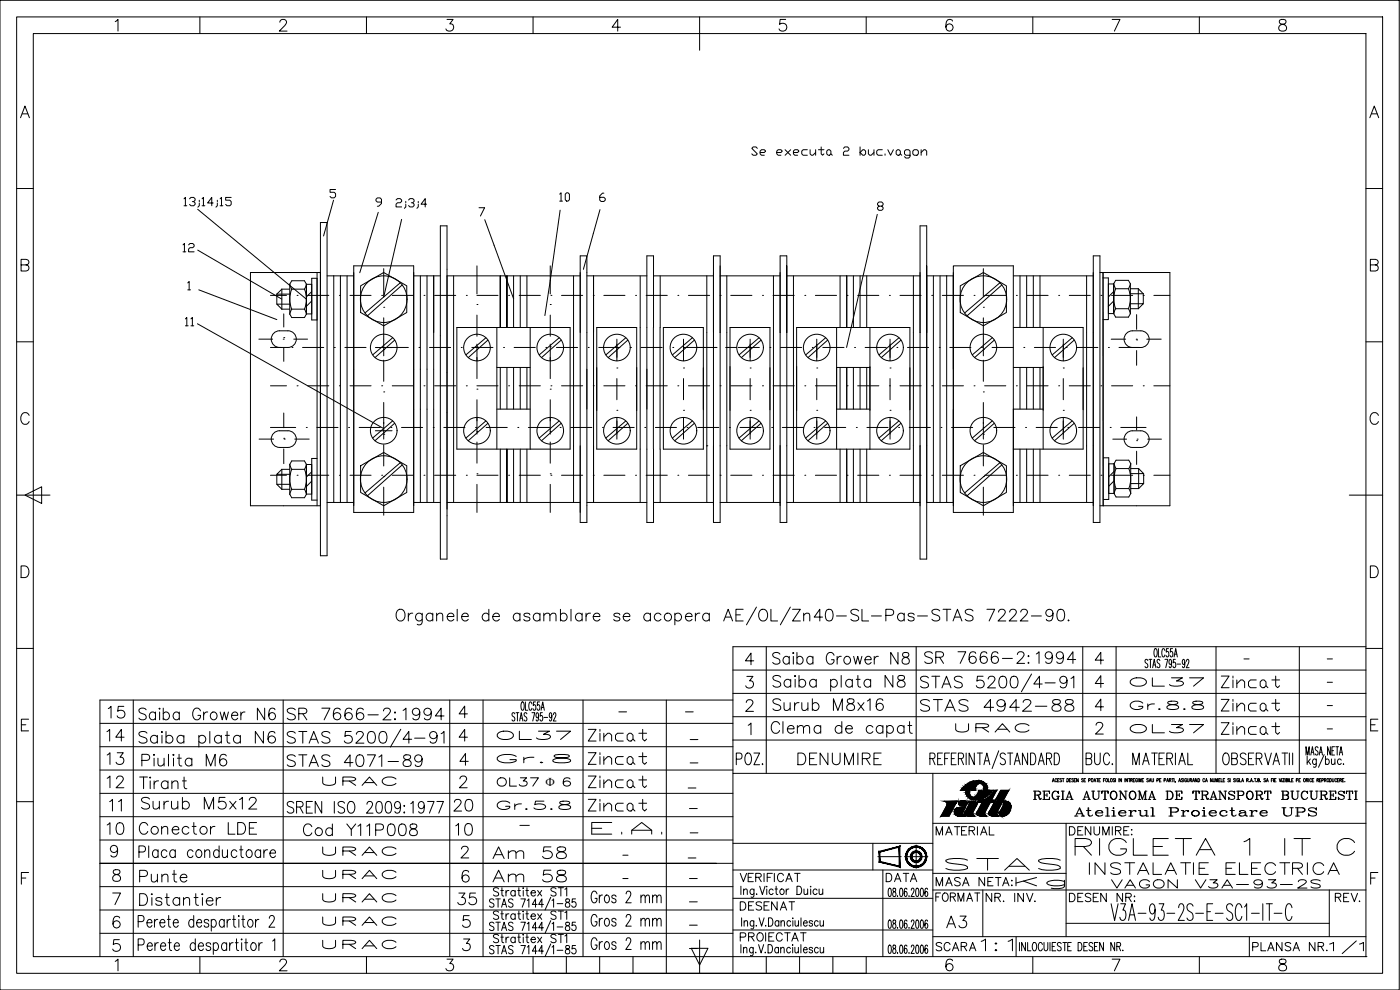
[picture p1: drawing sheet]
<svg xmlns="http://www.w3.org/2000/svg" width="420mm" height="297mm" viewBox="0 0 420 297" stroke-linecap="round" stroke-linejoin="round" font-family="sans-serif">
<defs><g id="words">
<g font-size="9.3">
<text x="275.2" y="208.8">STAS 5200/4-91</text>
<text x="85" y="225.4">STAS 5200/4-91</text>
</g>
<text font-size="8.8" x="321.4" y="257.9">RIGLETA 1 IT C</text>
<g font-size="8.4">
<text x="40.6" y="225.4">Saiba plata N6</text>
<text x="230.4" y="222.2">Clema de capat</text>
</g>
<text font-size="7.5" x="397.9" y="287.5">1/1</text>
<g font-size="7.1">
<text x="230.7" y="200.4">Saiba Grower N8</text>
<text x="276.2" y="200.4">SR 7666-2:1994</text>
<text x="365.1" y="207.4">Zincat</text>
<text x="230.7" y="214.5">Surub M8x16</text>
<text x="275.2" y="214.5">STAS 4942-88</text>
<text x="365.1" y="214.5">Zincat</text>
<text x="31.4" y="216.6">15</text>
<text x="40.6" y="217.3">Saiba Grower N6</text>
<text x="85" y="217.3">SR 7666-2:1994</text>
<text x="365.1" y="221.5">Zincat</text>
<text x="30.7" y="223.7">14</text>
<text x="175.3" y="223.7">Zincat</text>
<text x="31" y="230.7">13</text>
<text x="41.3" y="231.1">Piulita M6</text>
<text x="85" y="231.1">STAS 4071-89</text>
<text x="175.3" y="230.7">Zincat</text>
<text x="219.8" y="230.7">POZ.</text>
<text x="238.1" y="230.7">DENUMIRE</text>
<text x="324.6" y="230.7">BUC.</text>
<text x="40.6" y="237.8">Tirant</text>
<text x="37.4" y="244.5" transform="rotate(-90 37.4 244.5)">11</text>
<text x="41.3" y="244.1">Surub M5x12</text>
<text x="85" y="245.2">SREN ISO 2009:1977</text>
<text x="135.1" y="244.5">20</text>
<text x="175.3" y="244.5">Zincat</text>
<text x="31" y="251.5">10</text>
<text x="40.6" y="251.5">Conector LDE</text>
<text x="90" y="251.9">Cod Y11P008</text>
<text x="135.5" y="251.9">10</text>
<text x="176.4" y="251.5">E.A.</text>
<text x="146.8" y="258.9">Am 58</text>
<text x="282.6" y="262.5">STAS</text>
<text x="325.6" y="263.5">INSTALATIE ELECTRICA</text>
<text x="40.6" y="266">Punte</text>
<text x="146.8" y="266">Am 58</text>
<text x="136.2" y="272.7">35</text>
<text x="176" y="272">Gros 2 mm</text>
<text x="176" y="279">Gros 2 mm</text>
<text x="282.9" y="279.8">A3</text>
<text x="176" y="286.1">Gros 2 mm</text>
<text x="293.2" y="286.5">1:1</text>
</g>
<g font-size="6.6">
<text x="31" y="237.4">12</text>
<text x="175.3" y="237.4">Zincat</text>
<text x="303.7" y="267.8">Kg</text>
<text x="40.6" y="272.7">Distantier</text>
</g>
<g font-size="6.2">
<text x="171.8" y="61.7" transform="rotate(-90 171.8 61.7)">10</text>
<text x="321.4" y="246.2">Atelierul Proiectare UPS</text>
<text x="220.8" y="274.5">DESENAT</text>
<text x="95.6" y="279">URAC</text>
</g>
<g font-size="5.7">
<text x="53.6" y="76.9">12</text>
<text x="58.9" y="99.1" transform="rotate(-90 58.9 99.1)">11</text>
<text x="338" y="207.1">OL37</text>
<text x="338" y="214.1">Gr.8.8</text>
<text x="285.8" y="220.8">URAC</text>
<text x="338" y="221.2">OL37</text>
<text x="148.2" y="223">OL37</text>
<text x="148.2" y="230">Gr.8</text>
<text x="95.6" y="236.7">URAC</text>
<text x="148.2" y="237.1">OL37 6</text>
<text x="148.2" y="244.1">Gr.5.8</text>
<text x="309" y="240.9">REGIA AUTONOMA DE TRANSPORT BUCURESTI</text>
<text x="279.8" y="251.9">MATERIAL</text>
<text x="319.6" y="251.9">DENUMIRE:</text>
<text x="95.6" y="257.9">URAC</text>
<text x="95.6" y="264.9">URAC</text>
<text x="220.8" y="265.6">VERIFICAT</text>
<text x="264.6" y="265.6">DATA</text>
<text x="279.8" y="267.1">MASA NETA:</text>
<text x="332.3" y="267.8">VAGON V3A-93-2S</text>
<text x="95.6" y="272">URAC</text>
<text x="279.8" y="271.6">FORMAT</text>
<text x="294.6" y="271.6">NR. INV.</text>
<text x="319.6" y="271.6">DESEN NR:</text>
<text x="399.3" y="271.6">REV.</text>
<text x="95.6" y="285.7">URAC</text>
<text x="220.8" y="283.6">PROIECTAT</text>
<text x="279.8" y="286.5">SCARA</text>
<text x="374.6" y="286.5">PLANSA NR.</text>
</g>
<text font-size="3.7" x="163.7" y="235.8">F</text>
<g font-size="2.6">
<text x="372.2" y="199">-</text>
<text x="397.2" y="199">-</text>
<text x="397.2" y="206">-</text>
<text x="184.5" y="214.8">-</text>
<text x="204.6" y="214.8">-</text>
<text x="397.2" y="213.1">-</text>
<text x="397.2" y="219.8">-</text>
<text x="206" y="223">-</text>
<text x="206" y="230">-</text>
<text x="205.3" y="237.8">-</text>
<text x="205.7" y="243.8">-</text>
<text x="154.9" y="248.7">-</text>
<text x="206" y="251.2">-</text>
<text x="185.6" y="257.9">-</text>
<text x="205.3" y="258.6">-</text>
<text x="185.6" y="264.9">-</text>
<text x="205.7" y="264.9">-</text>
<text x="205.7" y="272">-</text>
<text x="205.7" y="278.7">-</text>
<text x="205.7" y="285.7">-</text>
</g>
</g></defs>
<!-- layer: LIN_SUB -->
<g fill="none" stroke="#000" stroke-width=".3">
<path d="M119.2 183.3a1.29 1.29 0 0 1 1.5-.4 1.29 1.29 0 0 1 .8 1.2 1.52 1.52 0 0 1-.3 1.7 1.52 1.52 0 0 1-1.7 .3 2.18 2.18 0 0 1-.3-2.8zM122.5 184v2.3M123.9 184a1.13 1.13 0 0 0-1.4 1M126.7 184v2.6a.92 .92 0 0 1-.5 .8 .92 .92 0 0 1-1-.1M126.7 184.5a1.12 1.12 0 0 0-1.6-.2 1.12 1.12 0 0 0 0 1.7 1.12 1.12 0 0 0 1.6-.2M129.9 184.5a1.12 1.12 0 0 0-1.7-.2 1.12 1.12 0 0 0 0 1.7 1.12 1.12 0 0 0 1.7-.2M129.9 184v2.3M131 184.6l.9-.6 .8 .1 .2 2.2M131 184v2.3M134.2 185h2a1.08 1.08 0 0 0-1.5-.9 1.08 1.08 0 0 0-.3 1.7 1.06 1.06 0 0 0 1.8 0M137.2 182.8v3.5M138.5 185h2a1.03 1.03 0 0 0-1.2-1.1 1.03 1.03 0 0 0-.8 1.4 1.07 1.07 0 0 0 .9 1 1.07 1.07 0 0 0 1.1-.5"/>
<path d="M146.7 184.5a1.12 1.12 0 0 0-1.6-.2 1.12 1.12 0 0 0 0 1.7 1.12 1.12 0 0 0 1.6-.2M146.7 182.8v3.5M147.9 185h2a1.08 1.08 0 0 0-1.6-.9 1.08 1.08 0 0 0-.3 1.7 1.06 1.06 0 0 0 1.9 0M156 184.5a1.12 1.12 0 0 0-1.6-.2 1.12 1.12 0 0 0 0 1.7 1.12 1.12 0 0 0 1.6-.2M156 184v2.3M159 184.5a1.05 1.05 0 0 0-1.8 0 1.9 1.9 0 0 0 1.7 .8l.1 .5a1.06 1.06 0 0 1-1.8 0M162 184.5a1.12 1.12 0 0 0-1.6-.2 1.12 1.12 0 0 0 0 1.7 1.12 1.12 0 0 0 1.6-.2M162 184v2.3M163.2 184.6l.8-.6 .9 .1 .1 2.2M163.2 184v2.3M165 184.6l.9-.6 .8 .1 .2 2.2M168.2 184.5a1.12 1.12 0 0 1 1.6-.2 1.12 1.12 0 0 1 0 1.7 1.12 1.12 0 0 1-1.6-.2"/>
<path d="M168.2 182.8v3.5M171.4 182.8v3.5M174.7 184.5a1.12 1.12 0 0 0-1.6-.2 1.12 1.12 0 0 0 0 1.7 1.12 1.12 0 0 0 1.6-.2M174.7 184v2.3M175.9 184v2.3M177.2 184a1.13 1.13 0 0 0-1.3 1M178 185h2a1.08 1.08 0 0 0-1.5-.9 1.08 1.08 0 0 0-.3 1.7 1.06 1.06 0 0 0 1.8 0M186 184.5a1.05 1.05 0 0 0-1.8 0 1.9 1.9 0 0 0 1.7 .8l.1 .5a1.06 1.06 0 0 1-1.8 0M187 185h2a1.03 1.03 0 0 0-1.2-1.1 1.03 1.03 0 0 0-.8 1.4 1.07 1.07 0 0 0 .8 1 1.07 1.07 0 0 0 1.2-.5M195.2 184.5a1.12 1.12 0 0 0-1.6-.2 1.12 1.12 0 0 0 0 1.7 1.12 1.12 0 0 0 1.6-.2M195.2 184v2.3M198.4 184.5a1.12 1.12 0 0 0-1.7-.2 1.12 1.12 0 0 0 0 1.7 1.12 1.12 0 0 0 1.7-.2"/>
<path d="M202.5 184.5a1.12 1.12 0 0 1 1.7-.2 1.12 1.12 0 0 1 0 1.7 1.12 1.12 0 0 1-1.7-.2M202.5 184v3.5M205.7 185h2a1.08 1.08 0 0 0-1.5-.9 1.08 1.08 0 0 0-.3 1.7 1.06 1.06 0 0 0 1.8 0M208.7 184v2.3M210 184a1.14 1.14 0 0 0-1.3 1M212.9 184.5a1.12 1.12 0 0 0-1.7-.2 1.12 1.12 0 0 0 0 1.7 1.12 1.12 0 0 0 1.7-.2M212.9 184v2.3M217.2 186.3l1.3-3.5 1.4 3.5M217.7 185.2h1.7M220.9 184.5h1.3M223 182.8h-2.1v3.5h2.1M226.2 198.3h-2.5l1.7-2.4v3.5"/>
<path d="M227 182.1l-3 5.4M228.4 183a1.61 1.61 0 0 1 1.8 .5 1.61 1.61 0 0 1 0 2 1.29 1.29 0 0 1-1.5 .8 1.29 1.29 0 0 1-1-1.3 2.14 2.14 0 0 1 .7-2zM231.4 182.8v3.5h2M237.2 182.1l-3 5.4M237.9 182.8h2.3l-2.3 3.5h2.3M241.2 184.6l.8-.6 .9 .1 .1 2.2M241.2 184v2.3M246.9 185.2h-2.5l1.6-2.4v3.5M248.2 183a1.14 1.14 0 0 1 1.7 .5 2.94 2.94 0 0 1-.4 2.6 1.13 1.13 0 0 1-1.6-.5 2.89 2.89 0 0 1 .3-2.6zM251 184.8h3M257.7 183.3a1.32 1.32 0 0 0-1.3-.5 1.32 1.32 0 0 0-1 .8l.3 .5 1.3 .5a.86 .86 0 0 1 .7 .7 .86 .86 0 0 1-.3 .8 1.61 1.61 0 0 1-2-.3M258.7 182.8v3.5h2"/>
<path d="M261.5 184.8h3M265.9 184.6h1.5a.92 .92 0 0 0 .8-.9 .92 .92 0 0 0-.8-.9h-1.5v3.5M271.4 184.5a1.12 1.12 0 0 0-1.7-.2 1.12 1.12 0 0 0 0 1.7 1.12 1.12 0 0 0 1.7-.2M271.4 184v2.3M274.4 184.5a1.05 1.05 0 0 0-1.9 0 1.9 1.9 0 0 0 1.7 .8l.2 .5a1.06 1.06 0 0 1-1.9 0M275.4 184.8h3M282 183.3a1.32 1.32 0 0 0-1.2-.5 1.32 1.32 0 0 0-1.1 .8l.3 .5 1.4 .5a.86 .86 0 0 1 .6 .7 .86 .86 0 0 1-.3 .8 1.61 1.61 0 0 1-2-.3M283 182.8h2.3M284.2 182.8v3.5M286 186.3l1.3-3.5 1.4 3.5M286.5 185.2h1.7M292 183.3a1.32 1.32 0 0 0-1.3-.5 1.32 1.32 0 0 0-1 .8l.3 .5 1.3 .5a.85 .85 0 0 1 .7 .7 .85 .85 0 0 1-.3 .8 1.61 1.61 0 0 1-2-.3"/>
<path d="M296.2 182.8h2.3l-1.6 3.5M299.7 183.6l.3-.6 1-.2a.86 .86 0 0 1 .5 1.3l-2 2.2h2.3M303 183.6l.4-.6 1-.2a.86 .86 0 0 1 .5 1.3l-2 2.2h2.3M306.3 183.6l.4-.6 1-.2a.86 .86 0 0 1 .5 1.3l-2 2.2h2.3M309.5 184.8h3M316 184a1.09 1.09 0 0 1-1.5 .9 1.09 1.09 0 0 1-.4-1.7 1.09 1.09 0 0 1 1.7 .1 3.1 3.1 0 0 1-.3 2.8 1.02 1.02 0 0 1-1.5-.3M317.7 183a1.14 1.14 0 0 1 1.7 .5 2.94 2.94 0 0 1-.4 2.6 1.13 1.13 0 0 1-1.6-.5 2.89 2.89 0 0 1 .3-2.6zM320.7 186l-.2 .1 .2 .2 .1-.2M331.2 198.1h-2.5l1.7-2.4v3.5M344.5 198.2a.49 .49 0 0 0-.8-.2 .49 .49 0 0 0 0 .8 .9 .9 0 0 1 .5 1.5l-.6-.3M344.8 197.8h.9M345.3 197.8v2.5"/>
<path d="M346.1 199.5h.6M346.6 194.7l.1-.1a1.62 1.62 0 0 1 .3 2.4l-.1 .1a1.62 1.62 0 0 1-.3-2.4zM347.7 194.6v2.5h.7M348.1 198.2a.49 .49 0 0 0-.8-.2 .49 .49 0 0 0 .1 .8 .91 .91 0 0 1 .4 1.5l-.6-.3M349.6 195.2l-.3-.6a1.62 1.62 0 0 0-.4 2.4l.4 .1 .3-.6M349.6 197.8h.9l-.6 2.5M350.7 194.6h-.6l-.1 1.1 .3-.3a.91 .91 0 0 1 .5 .9 .91 .91 0 0 1-.5 .8l-.4-.5M351.6 198.7l-.4 .7a.91 .91 0 0 1 0-1.6 2.15 2.15 0 0 1 0 2.5l-.3-.3M351.9 194.6h-.6l-.1 1.1 .3-.3a.91 .91 0 0 1 .5 .9 .91 .91 0 0 1-.5 .8l-.3-.5M352.4 197.1l.4-2.5 .5 2.5M352.5 196.3h.7M352.8 197.8h-.7v1.1l.2-.2a.9 .9 0 0 1 .6 .8 .9 .9 0 0 1-.6 .8l-.3-.4"/>
<path d="M353.2 199.3h1.1M355.6 198.7l-.4 .7a.91 .91 0 0 1 0-1.6 2.15 2.15 0 0 1 0 2.5l-.3-.3M356.1 198.4l.1-.4 .4-.2 .2 .8-.8 1.7h.9M140.3 214.2h-2.5l1.7-2.3v3.5M154.5 214.2a.5 .5 0 0 0-.8-.2 .5 .5 0 0 0 .1 .8 .9 .9 0 0 1 .4 1.5l-.5-.3M154.9 213.8h.8M155.3 213.8v2.5M156 216.3l.4-2.5 .5 2.5M156.1 215.5h.6M156.7 210.6a1.62 1.62 0 0 1 .4 2.4l-.1 .1a1.61 1.61 0 0 1-.4-2.4zM157.7 210.6v2.5h.7M158.1 214.2l-.1-.3a.53 .53 0 0 0-.7 .3 .53 .53 0 0 0 .2 .7l.5 .4 .1 .7-.3 .3-.5-.3"/>
<path d="M159.6 211.2l-.3-.6a1.62 1.62 0 0 0-.3 2.4l.3 .1 .3-.6M159.6 213.8h.9l-.6 2.5M160.7 210.6h-.6l-.1 1.1 .3-.3a.9 .9 0 0 1 .5 .9 .9 .9 0 0 1-.5 .8l-.3-.5M161.6 214.7l-.3 .7a.91 .91 0 0 1 0-1.6 2.15 2.15 0 0 1 0 2.5l-.4-.3M161.9 210.6h-.6l-.1 1.1 .3-.3a.9 .9 0 0 1 .5 .9 .9 .9 0 0 1-.5 .8l-.3-.5M162.4 213.1l.5-2.5 .5 2.5M162.6 212.3h.6M162.8 213.8h-.6l-.1 1.1 .3-.2a.9 .9 0 0 1 .5 .8 .9 .9 0 0 1-.5 .8l-.3-.4M163.3 215.3h1M165.6 214.7l-.3 .7a.91 .91 0 0 1 0-1.6 2.15 2.15 0 0 1 0 2.5l-.4-.3M166.1 214.4l.2-.6 .4 .1 .1 .9-.8 1.5h.9M224 210.8l.3-.7 1-.2a.85 .85 0 0 1 .5 1.4l-2 2.1h2.3"/>
<path d="M224.1 202.9h1.9l-1 1.4a1.13 1.13 0 0 1 1.2 1.3 1.13 1.13 0 0 1-1.6 .8l-.5-.1-.3-.5M224.5 217.6l.9-.7v3.5M234.3 203.2a1.31 1.31 0 0 0-1.3-.6 1.31 1.31 0 0 0-1 .9l.3 .5 1.3 .5a.86 .86 0 0 1 .7 .6 .86 .86 0 0 1-.3 .9 1.58 1.58 0 0 1-2-.3M237.3 204.3a1.12 1.12 0 0 0-1.6-.1 1.12 1.12 0 0 0 0 1.6 1.12 1.12 0 0 0 1.6-.1M237.3 203.8v2.4M238.6 202.7l.2 .1-.2 .2-.1-.2zM238.6 203.8v2.4M239.8 204.3a1.12 1.12 0 0 1 1.6-.1 1.12 1.12 0 0 1 0 1.6 1.12 1.12 0 0 1-1.6-.1M239.8 202.7v3.5M245 204.3a1.12 1.12 0 0 0-1.7-.1 1.12 1.12 0 0 0 0 1.6 1.12 1.12 0 0 0 1.7-.1M245 203.8v2.4M249.3 204.3a1.12 1.12 0 0 1 1.6-.1 1.12 1.12 0 0 1 0 1.6 1.12 1.12 0 0 1-1.6-.1"/>
<path d="M249.3 203.8v3.5M252.5 202.7v3.5M255.8 204.3a1.12 1.12 0 0 0-1.7-.1 1.12 1.12 0 0 0 0 1.6 1.12 1.12 0 0 0 1.7-.1M255.8 203.8v2.4M257 203.8h1.1M257.5 202.7v2.8l.1 .5 .7 .2M261.3 204.3a1.12 1.12 0 0 0-1.7-.1 1.12 1.12 0 0 0 0 1.6 1.12 1.12 0 0 0 1.7-.1M261.3 203.8v2.4M268 202.7v3.5l-2.4-3.5v3.5M269.6 202.8a.71 .71 0 0 0 .4 1.2 1.44 1.44 0 0 1 1.6 1.5 1.22 1.22 0 0 1-1.4 .7 1.22 1.22 0 0 1-.9-1.2 1.59 1.59 0 0 1 1.7-1 .71 .71 0 0 0 .3-1.2l-.5-.1zM329 217.6l.3-.7 1-.2a.85 .85 0 0 1 .5 1.4l-2 2.1h2.3M331.2 205.1h-2.5l1.7-2.4v3.5"/>
<path d="M331.2 212.1h-2.5l1.7-2.4v3.5M345.9 200.3l.5-2.5 .5 2.5M138 233.7l.4-.7 1-.1a.86 .86 0 0 1 .5 1.3l-2 2.2h2.3M140.3 221.2h-2.5l1.7-2.3v3.5M140.5 228.4h-2.5l1.7-2.3v3.5M279.1 227.6h1a.9 .9 0 0 0 .5-.8 .9 .9 0 0 0-.5-.9h-1v3.5M279.8 227.6l.8 1.8M281.4 227.6h.9M282.8 225.9h-1.4v3.5h1.4M283.5 227.6h.9M285 225.9h-1.5v3.5M285.5 227.6h.9"/>
<path d="M287 225.9h-1.5v3.5h1.5M287.6 227.6h1a.89 .89 0 0 0 .6-.8 .89 .89 0 0 0-.6-.9h-1v3.5M288.4 227.6l.8 1.8M290 225.9v3.5M292.4 225.9v3.5l-1.6-3.5v3.5M293.3 225.9h1.5M294.1 225.9v3.5M295.3 229.4l.9-3.5 .9 3.5M295.6 228.3h1.1M299.7 225.3l-2 5.3M301.7 226.4a.82 .82 0 0 0-1.3-.3 .82 .82 0 0 0 .2 1.3l.9 .5a.96 .96 0 0 1-.3 1.5h-.5l-.5-.5M302.4 225.9h1.6"/>
<path d="M303.2 225.9v3.5M304.4 229.4l.9-3.5 .9 3.5M304.7 228.3h1.1M308.4 225.9v3.5l-1.6-3.5v3.5M309.3 225.9h.8a2.28 2.28 0 0 1 0 3.5h-.8zM311.6 229.4l.9-3.5 .9 3.5M312 228.3h1.1M314.1 227.6h1a.9 .9 0 0 0 .5-.8 .9 .9 0 0 0-.5-.9h-1v3.5M314.8 227.6l.8 1.8M316.4 225.9h.8a2.28 2.28 0 0 1 0 3.5h-.8zM339.9 229.4v-3.5l1 3.5 1-3.5v3.5M342.9 229.4l1-3.5 1 3.5"/>
<path d="M343.3 228.3h1.2M345.6 225.9h1.7M346.5 225.9v3.5M347.8 227.6h1M349.4 225.9h-1.6v3.5h1.6M350.2 227.6h1.1a.87 .87 0 0 0 .6-.8 .87 .87 0 0 0-.6-.9h-1.1v3.5M351 227.6l.9 1.8M352.8 225.9v3.5M353.7 229.4l1-3.5 1 3.5M354.1 228.3h1.3M356.5 225.9v3.5h1.4M367.4 226.1l.3-.2a1.52 1.52 0 0 1 1.2 2.2l-.1 .5a.86 .86 0 0 1-1.4 .7l-.5-1.2 .2-1.3z"/>
<path d="M369.6 227.6h1.1a.87 .87 0 0 0 .7-.8 .87 .87 0 0 0-.7-.9h-1.1v3.5h1.1a.97 .97 0 0 0 .7-.9 .97 .97 0 0 0-.7-.9M373.9 226.4a.87 .87 0 0 0-1.1-.4 .87 .87 0 0 0-.5 1.1l1.2 .7a.92 .92 0 0 1 .2 1.5 .92 .92 0 0 1-1.5-.4M374.7 227.6h1M376.3 225.9h-1.6v3.5h1.6M377 227.6h1.1a.87 .87 0 0 0 .7-.8 .87 .87 0 0 0-.7-.9h-1.1v3.5M377.9 227.6l.8 1.8M379.6 225.9l1 3.5 1-3.5M382 229.4l1-3.5 1 3.5M382.4 228.3h1.2M384.7 225.9h1.8M385.6 225.9v3.5M387 225.9v3.5"/>
<path d="M387.9 225.9v3.5M391.9 226.5v-2.5l.5 2.5 .5-2.5v2.5M392.3 226.9v2.5M392.7 228.4l.6 1M393.2 227.7l-.9 1.2M393.4 226.5l.5-2.5 .5 2.5M393.6 225.7h.6M395 227.7l-.1 2.3-.2 .2-.5-.1M395 228.1a.55 .55 0 0 0-.5-.4 .55 .55 0 0 0-.5 .4l-.1 .6a.67 .67 0 0 0 .8 .7l.3-.4M395.6 224.4a.49 .49 0 0 0-.8-.2 .49 .49 0 0 0 0 .8 .9 .9 0 0 1 .5 1.5l-.6-.3M395.9 226.5l.5-2.5 .5 2.5M396.1 225.7h.6"/>
<path d="M397.4 226.4l-1.7 3.8M397.8 228.1a.56 .56 0 0 1 .5-.4 .56 .56 0 0 1 .5 .4l.1 .6a.67 .67 0 0 1-.7 .7l-.4-.4M397.8 226.9v2.5M399.3 224v2.5l-.9-2.5v2.5M399.6 227.7l.1 1.6 .5 .1 .4-.5M399.7 225.2h.5M400.5 224h-.8v2.5h.8M400.6 227.7v1.7M400.9 224h.8M401.3 224v2.5M402 226.5l.5-2.5 .4 2.5M402.2 225.7h.6"/>
<path d="M402.5 228.1a.55 .55 0 0 0-.5-.4 .55 .55 0 0 0-.5 .4l-.1 .6a.66 .66 0 0 0 .7 .7l.4-.4M403.2 229.1v.3l.1-.1M35.3 254.8a1.09 1.09 0 0 1-1.5 .9 1.09 1.09 0 0 1-.4-1.7 1.09 1.09 0 0 1 1.7 .1 3.1 3.1 0 0 1-.3 2.9 1.04 1.04 0 0 1-1.5-.4M41.7 255.6h1.2a.94 .94 0 0 0 .8-.9 .94 .94 0 0 0-.8-.9h-1.2v3.5M44.6 253.8v3.5M47.4 255.5a.83 .83 0 0 0-.7-.6 .83 .83 0 0 0-.8 .6 1.08 1.08 0 0 0 0 1.3 1.08 1.08 0 0 0 1.2 .3l.3-.3M47.4 255v2.3M50.1 255.5a.83 .83 0 0 0-.8-.6 .83 .83 0 0 0-.8 .6 1.08 1.08 0 0 0 0 1.3 1.08 1.08 0 0 0 1.3 .3l.3-.3M52.6 255.5a.83 .83 0 0 0-.8-.6 .83 .83 0 0 0-.7 .6 1.08 1.08 0 0 0 0 1.3 1.08 1.08 0 0 0 1.2 .3l.3-.3M52.6 255v2.3M57.9 255.5a.82 .82 0 0 0-.7-.6 .82 .82 0 0 0-.8 .6 1.08 1.08 0 0 0 0 1.3 1.08 1.08 0 0 0 1.2 .3l.3-.3M59.2 255.1a1.14 1.14 0 0 1 1.5 .8 1.14 1.14 0 0 1-.8 1.4 1.19 1.19 0 0 1-1.2-.8 1.19 1.19 0 0 1 .5-1.4z"/>
<path d="M61.4 255.6l.7-.6 .7 .1 .2 2.2M61.4 255v2.3M65.8 255.5a.82 .82 0 0 0-.8-.6 .82 .82 0 0 0-.8 .6 1.08 1.08 0 0 0 0 1.3 1.08 1.08 0 0 0 1.3 .3l.3-.3M65.8 253.8v3.5M66.7 255l.2 2.1 .7 .2 .7-.7M68.3 255v2.3M71.1 255.5a.83 .83 0 0 0-.8-.6 .83 .83 0 0 0-.8 .6 1.08 1.08 0 0 0 0 1.3 1.08 1.08 0 0 0 1.3 .3l.3-.3M71.9 255h1M72.3 253.8v2.8l.2 .5 .5 .2M74.3 255.1a1.14 1.14 0 0 1 1.5 .8 1.14 1.14 0 0 1-.8 1.4 1.19 1.19 0 0 1-1.2-.8 1.19 1.19 0 0 1 .5-1.4zM78.2 255.5a.83 .83 0 0 0-.8-.6 .83 .83 0 0 0-.7 .6 1.08 1.08 0 0 0 0 1.3 1.08 1.08 0 0 0 1.2 .3l.3-.3M78.2 255v2.3"/>
<path d="M79.2 255v2.3M80.3 255a.99 .99 0 0 0-1.1 1M81 256h1.7v-.4a.79 .79 0 0 0-.7-.7 .79 .79 0 0 0-.8 .6 1.08 1.08 0 0 0-.1 1.3 1.08 1.08 0 0 0 1.3 .3l.3-.3M138.5 254.7l.3-.6a1.13 1.13 0 0 1 1.5 .2 1.11 1.11 0 0 1-.3 1.5l-1.7 1.6h2.4M33.8 267.9h2.4l-1.7 3.5M34.2 261.1a.71 .71 0 0 0 .3 1.2 1.45 1.45 0 0 1 1.7 1.5 1.22 1.22 0 0 1-1.4 .7 1.22 1.22 0 0 1-1-1.2 1.59 1.59 0 0 1 1.7-1 .71 .71 0 0 0 .3-1.2l-.5-.2zM35.9 275.4a1 1 0 0 0-1-.5 1 1 0 0 0-.8 .7 2.51 2.51 0 0 0 .3 2.7 1.09 1.09 0 0 0 1.6-.5 1.09 1.09 0 0 0-.7-1.5 1.09 1.09 0 0 0-1.4 1M41.5 276.5h1.1a.96 .96 0 0 0 .7-.9 .96 .96 0 0 0-.7-.9h-1.1v3.5M44.1 276.9h1.5v-.4a.69 .69 0 0 0-1.1-.5 1.27 1.27 0 0 0 .6 2.2l.5-.5M46.4 275.9v2.3M47.4 275.9a.91 .91 0 0 0-1 1M48 276.9h1.5v-.4a.69 .69 0 0 0-1.1-.5 1.27 1.27 0 0 0 .6 2.2l.5-.5"/>
<path d="M50.2 275.9h.9M50.6 274.7v2.8l.1 .5 .5 .2M52 276.9h1.5v-.4a.69 .69 0 0 0-1.1-.5 1.27 1.27 0 0 0 .6 2.2l.5-.5M58.1 276.4l-.5-.5a1.18 1.18 0 0 0-1 1.1 1.18 1.18 0 0 0 1 1.2l.5-.5M58.1 274.7v3.5M59 276.9h1.5v-.4a.68 .68 0 0 0-.4-.6 .68 .68 0 0 0-.7 .1 1.27 1.27 0 0 0-.4 1.3 1.27 1.27 0 0 0 1 .9l.5-.5M62.7 276.4a.72 .72 0 0 0-.7-.6 .72 .72 0 0 0-.7 .6l.3 .5 .7 .1a.67 .67 0 0 1 .2 1 .77 .77 0 0 1-1.2-.3M63.4 276.4l.5-.5a1.18 1.18 0 0 1 1 1.1 1.18 1.18 0 0 1-1 1.2l-.5-.5M63.4 275.9v3.5M67.3 276.4l-.5-.5a1.18 1.18 0 0 0-1 1.1 1.18 1.18 0 0 0 1 1.2l.5-.5M67.3 275.9v2.3M68.2 275.9v2.3"/>
<path d="M69.2 275.9a.91 .91 0 0 0-1 1M69.8 275.9h.9M70.2 274.7v2.8l.1 .5 .5 .2M71.7 274.7v.3zM71.7 275.9v2.3M72.5 275.9h.9M72.9 274.7v2.8l.2 .5 .5 .2M74.7 276l.2-.1a1.18 1.18 0 0 1 1 1.1 1.18 1.18 0 0 1-1 1.2 1.42 1.42 0 0 1-.2-2.2zM76.7 275.9v2.3M77.7 275.9a.92 .92 0 0 0-1 1M80.8 275.5l.2-.5a.81 .81 0 0 1 1.1-.1 .81 .81 0 0 1 .1 1.1l-1.5 2.2h1.8M140.7 261.7a1.05 1.05 0 0 0-1.5-.4 2.73 2.73 0 0 0 0 3.2 1.08 1.08 0 0 0 1.5-.5 1.08 1.08 0 0 0-.7-1.5 1.08 1.08 0 0 0-1.3 1"/>
<path d="M140.8 274.7h-1.7l-.1 1.5a1.23 1.23 0 0 1 1.8 0 1.23 1.23 0 0 1-.2 1.9 1.23 1.23 0 0 1-1.8-.5M148.2 270.1a.66 .66 0 0 0-.8-.4 .66 .66 0 0 0-.4 .8l1.1 .6 .1 .7a.77 .77 0 0 1-1.3 0M148.2 277.1a.66 .66 0 0 0-.8-.4 .66 .66 0 0 0-.4 .8l1.1 .6 .1 .7a.78 .78 0 0 1-1.3 0M148.8 269.7h1.3M148.8 276.7h1.3M149.5 269.7v2.5M149.5 276.7v2.5M149.6 266.7a.86 .86 0 0 0-.8-.4 .86 .86 0 0 0-.7 .6l.2 .4 1.1 .5a.6 .6 0 0 1 0 .9 1.04 1.04 0 0 1-1.3-.2M149.6 273.7a.86 .86 0 0 0-.8-.4 .86 .86 0 0 0-.7 .6l.2 .4 1.1 .5a.6 .6 0 0 1 0 .9 1.01 1.01 0 0 1-1.3-.2M150.3 274.2h.8M150.5 272.2l.8-2.5 .8 2.5M150.5 279.2l.8-2.5 .8 2.5"/>
<path d="M150.6 266.3v2.1l.1 .3 .5 .1M150.6 273.3v2.1l.1 .3 .5 .2M150.8 271.4h1M150.8 278.4h1M151.8 267.2v1.6M151.8 274.2v1.7M152.7 274.2a.75 .75 0 0 0-.9 .7M154 270.1a.66 .66 0 0 0-.9-.4 .66 .66 0 0 0-.4 .8l1.1 .6 .2 .7a.77 .77 0 0 1-1.4 0M154 277.1a.66 .66 0 0 0-.9-.4 .66 .66 0 0 0-.4 .8l1.1 .6 .2 .7a.78 .78 0 0 1-1.4 0M154.6 267.5a.76 .76 0 0 0-1.1 0 .76 .76 0 0 0 0 1.1 .76 .76 0 0 0 1.1-.1M154.6 274.5a.76 .76 0 0 0-1.1 0 .76 .76 0 0 0 0 1.1 .76 .76 0 0 0 1.1-.1M154.6 267.2v1.6"/>
<path d="M154.6 274.2v1.7M155.4 274.2h.8M155.7 266.3v2.1l.1 .3 .5 .1M155.7 273.3v2.1l.1 .3 .5 .2M156.3 269.7h1.4l-1 2.5M156.3 276.7h1.4l-1 2.5M157 273.3v.3zM157 267.2v1.6M157 274.2v1.7M157.8 274.2h.8M158.1 266.3v2.1l.2 .3 .4 .1M158.1 273.3v2.1l.2 .3 .4 .2"/>
<path d="M158.2 270.2l.5-.5v2.5M158.2 277.2l.5-.5v2.5M159.4 267.9h1.3a.67 .67 0 0 0-.7-.8 .67 .67 0 0 0-.6 .8v.2a.7 .7 0 0 0 .5 .7 .7 .7 0 0 0 .8-.3M159.4 274.9h1.3a.67 .67 0 0 0-.7-.8 .67 .67 0 0 0-.6 .8v.2a.7 .7 0 0 0 .5 .7 .7 .7 0 0 0 .8-.3M161.2 271.4h-1.4l.9-1.7v2.5M161.2 278.4h-1.4l.9-1.7v2.5M161.4 267.2l1.2 1.6M161.4 274.2l1.2 1.7M162.6 267.2l-1.2 1.6M162.6 274.2l-1.2 1.7M163.1 271.4h-1.4l.9-1.7v2.5M163.1 278.4h-1.4l.9-1.7v2.5"/>
<path d="M165.3 269.2l-1.7 3.8M165.3 276.2l-1.7 3.8M165.7 270.2l.4-.5v2.5M165.7 277.2l.4-.5v2.5M166.9 266.7a.85 .85 0 0 0-.9-.4 .85 .85 0 0 0-.7 .6l.3 .4 1.1 .5a.6 .6 0 0 1 .2 .6 .6 .6 0 0 1-.6 .4l-1-.3M166.9 273.7a.85 .85 0 0 0-.9-.4 .85 .85 0 0 0-.7 .6l.3 .4 1.1 .5a.6 .6 0 0 1 .2 .6 .6 .6 0 0 1-.6 .5h-.4l-.6-.4M167.2 271.1h1.7M167.2 278.1h1.7M167.5 273.3h1.6M168.3 266.3v2.5M168.3 273.3v2.6M169.5 266.8l.6-.5v2.5"/>
<path d="M169.5 273.8l.6-.5v2.6M169.9 269.8v.7a.91 .91 0 0 1 1 .6 .91 .91 0 0 1-.4 1.1 .79 .79 0 0 1-.9-.8 .79 .79 0 0 1 1-.7l.2-.2a.52 .52 0 0 0-.3-.8zM169.9 276.8v.7a.91 .91 0 0 1 1 .6 .91 .91 0 0 1-.4 1.1 .79 .79 0 0 1-.9-.8 .79 .79 0 0 1 1-.7l.2-.2a.52 .52 0 0 0-.3-.8zM172.7 269.7h-.9l-.1 1.1a.77 .77 0 0 1 1 0 .77 .77 0 0 1 0 1.1 .77 .77 0 0 1-1 .1l-.1-.3M172.7 276.7h-.9l-.1 1.1a.77 .77 0 0 1 1 0 .77 .77 0 0 1 0 1.1 .77 .77 0 0 1-1 .1l-.1-.3M35.8 281.9h-1.6l-.2 1.5a1.24 1.24 0 0 1 1.9 0 1.24 1.24 0 0 1-.3 1.9 1.24 1.24 0 0 1-1.8-.5M41.5 283.5h1.1a.96 .96 0 0 0 .7-.9 .96 .96 0 0 0-.7-.9h-1.1v3.5M44.2 283.9h1.5v-.4a.72 .72 0 0 0-1.1-.5 1.26 1.26 0 0 0-.4 1.3 1.26 1.26 0 0 0 1 .9l.5-.5M46.5 282.9v2.3M47.5 282.9a.93 .93 0 0 0-1 1M48.2 283.9h1.5v-.4a.71 .71 0 0 0-1.1-.5 1.25 1.25 0 0 0-.4 1.3 1.25 1.25 0 0 0 1 .9l.5-.5M50.5 282.9h.9"/>
<path d="M50.9 281.7v2.8l.1 .5 .5 .2M52.3 283.9h1.5v-.4a.71 .71 0 0 0-1.1-.5 1.26 1.26 0 0 0-.4 1.3 1.26 1.26 0 0 0 1 .9l.5-.5M58.6 283.4l-.5-.5a1.18 1.18 0 0 0-1 1.1 1.18 1.18 0 0 0 1 1.2l.5-.5M58.6 281.7v3.5M59.5 283.9h1.6v-.4a.71 .71 0 0 0-1.2-.5 1.25 1.25 0 0 0-.4 1.3 1.25 1.25 0 0 0 1 .9l.6-.5M63.2 283.4a.74 .74 0 0 0-.7-.6 .74 .74 0 0 0-.7 .6l.4 .5 .7 .1a.65 .65 0 0 1 .2 1 .8 .8 0 0 1-1.3-.3M64 283.4l.5-.5a1.18 1.18 0 0 1 1.1 1.1 1.18 1.18 0 0 1-1.1 1.2l-.5-.5M64 282.9v3.5M68 283.4l-.5-.5a1.18 1.18 0 0 0-1 1.1 1.18 1.18 0 0 0 1 1.2l.5-.5M68 282.9v2.3M68.9 282.9v2.3M70 282.9a.94 .94 0 0 0-1.1 1"/>
<path d="M70.6 282.9h.9M71 281.7v2.8l.1 .5 .5 .2M72.5 281.7v.3zM72.5 282.9v2.3M73.4 282.9h.9M73.8 281.7v2.8l.1 .5 .6 .2M75.6 283l.3-.1a1.18 1.18 0 0 1 1 1.1 1.18 1.18 0 0 1-1 1.2 1.4 1.4 0 0 1-.3-2.2zM77.7 282.9v2.3M78.7 282.9a.93 .93 0 0 0-1 1M81.8 282.4l.7-.7v3.5M139.1 281.7h1.9l-1 1.4a1.12 1.12 0 0 1 1.2 1.3 1.12 1.12 0 0 1-1.6 .8l-.5-.1-.3-.5M148.2 284.1a.66 .66 0 0 0-.8-.4 .66 .66 0 0 0-.4 .8l1.1 .6 .1 .7a.77 .77 0 0 1-1.3 0"/>
<path d="M148.8 283.7h1.3M149.5 283.7v2.5M149.6 280.7a.86 .86 0 0 0-.8-.4 .86 .86 0 0 0-.7 .6l.2 .4 1.1 .5a.6 .6 0 0 1 0 .9 1.03 1.03 0 0 1-1.3-.2M150.3 281.2h.8M150.5 286.2l.8-2.5 .8 2.5M150.6 280.3v2.1l.1 .3 .5 .1M150.8 285.4h1M151.8 281.2v1.6M152.7 281.2a.75 .75 0 0 0-.9 .7M154 284.1a.66 .66 0 0 0-.9-.4 .66 .66 0 0 0-.4 .8l1.1 .6 .2 .7a.77 .77 0 0 1-1.4 0M154.6 281.5a.76 .76 0 0 0-1.1 0 .76 .76 0 0 0 0 1.1 .76 .76 0 0 0 1.1-.1M154.6 281.2v1.6"/>
<path d="M155.4 281.2h.8M155.7 280.3v2.1l.1 .3 .5 .1M156.3 283.7h1.4l-1 2.5M157 280.3v.3zM157 281.2v1.6M157.8 281.2h.8M158.1 280.3v2.1l.2 .3 .4 .1M158.2 284.2l.5-.5v2.5M159.4 281.9h1.3a.67 .67 0 0 0-.7-.8 .67 .67 0 0 0-.6 .8v.2a.7 .7 0 0 0 .5 .7 .7 .7 0 0 0 .8-.3M161.2 285.4h-1.4l.9-1.7v2.5M161.4 281.2l1.2 1.6M162.6 281.2l-1.2 1.6"/>
<path d="M163.1 285.4h-1.4l.9-1.7v2.5M165.3 283.2l-1.7 3.8M165.7 284.2l.4-.5v2.5M166.9 280.7a.85 .85 0 0 0-.9-.4 .85 .85 0 0 0-.7 .6l.3 .4 1.1 .5a.6 .6 0 0 1 .2 .6 .6 .6 0 0 1-.6 .4l-.7-.1-.3-.2M167.2 285.1h1.7M167.5 280.3h1.6M168.3 280.3v2.5M169.5 280.8l.6-.5v2.5M169.9 283.8v.7a.99 .99 0 0 1 .9 .5 .99 .99 0 0 1 0 1.1 .79 .79 0 0 1-1.2-.6 .79 .79 0 0 1 1-.9l.2-.1a.52 .52 0 0 0-.3-.8zM172.7 283.7h-.9l-.1 1.1a.76 .76 0 0 1 1 0 .76 .76 0 0 1 0 1.1 .76 .76 0 0 1-1 .1l-.1-.3"/>
<circle cx="200.4" cy="185.1" r="1.16"/>
</g>
<!-- layer: 0 -->
<g fill="none" stroke="#000" stroke-width=".3">
<path d="M0 .1h419.9v296.9h-419.9zM5 5.1h409.9v286.9h-409.9zM10 10.1h399.9v276.9h-399.9zM34.6 6.5l.8-.7v3.5M60 5.1v5M84 6.7l.3-.7 1-.2a.85 .85 0 0 1 .5 1.4l-2 2.1h2.3M110 5.1v5M134.1 5.8h1.9l-1 1.4a1.13 1.13 0 0 1 1.2 1.3 1.13 1.13 0 0 1-1.6 .8l-.5-.1-.3-.5M160 5.1v5M186.2 8.2h-2.5l1.7-2.4v3.5M210 5.1v10M235.8 5.8h-1.7l-.1 1.5a1.23 1.23 0 0 1 1.8 0 1.23 1.23 0 0 1-.2 1.9 1.23 1.23 0 0 1-1.8-.5"/>
<path d="M260 5.1v5M285.9 6.3a1.02 1.02 0 0 0-1.5-.3 2.71 2.71 0 0 0 0 3.2 1.08 1.08 0 0 0 1.6-.5 1.08 1.08 0 0 0-.8-1.5 1.08 1.08 0 0 0-1.3 1M310 5.1v5M333.8 5.8h2.3l-1.7 3.5M359.9 5.1v5M384.1 6a.7 .7 0 0 0 .3 1.2 1.45 1.45 0 0 1 1.7 1.5 1.22 1.22 0 0 1-1.4 .7 1.22 1.22 0 0 1-.9-1.2 1.59 1.59 0 0 1 1.6-1 .7 .7 0 0 0 .4-1.2l-.5-.2zM6.2 35.3l1.3-3.5 1.3 3.5M6.7 34.2h1.6M411.1 35.3l1.3-3.5 1.4 3.5M411.6 34.2h1.7M5 56.6h5M55.2 59.7l.4-.5v2.5"/>
<path d="M56.9 59.7l.4-.5h.8l.5 .5v.4l-.5 .4h-.4M60.6 59.7l.5-.5v2.5M66.1 59.7l.4-.5v2.5M69.4 59.2h-1.7v.9h1.3l.4 .4v.8l-.4 .4h-.9l-.4-.4M100.7 56.9h-1.7v.8h1.3l.4 .4v.8l-.4 .5h-.8l-.5-.5M181.2 58h-.4l-.8 .8v1.2l.4 .4h.8l.5-.4v-.4l-.5-.4h-1.2M227.3 44.5l-.4-.4h-.9l-.4 .4 1.7 1.7-.4 .4h-.9l-.4-.4M228.1 45.8h1.3l.4-.5-.4-.4h-.9l-.4 .4v.9l.4 .4h.9M233.1 45.8h1.3l.4-.5-.4-.4h-.9l-.4 .4v.9l.4 .4h.9M235.6 44.9l1.7 1.7M237.3 44.9l-1.7 1.7M238.1 45.8h1.3l.4-.5-.4-.4h-.9l-.4 .4v.9l.4 .4h.9"/>
<path d="M242.3 44.9h-1.3l-.4 .4v.9l.4 .4h1.3M243.1 44.9v1.3l.4 .4h.5l.8-.8M244.8 44.9v1.7M245.6 44.9h1.7M246.5 44.1v2.1l.4 .4 .4-.4M248.1 45.3l.4-.4h.5l.4 .4v.9l-.4 .4h-.5l-.4-.4zM249.4 46.2l.4 .4M253.1 44.5l.4-.4h.9l.4 .4v.4l-.4 .4h-.9l-.4 .5v.8h1.7M258.1 44.1v2.5M259 44.9h.4l.4 .4v.9l-.4 .4h-.4l-.9-.8zM260.6 44.9v1.3l.4 .4h.5l.8-.8M262.3 44.9v1.7"/>
<path d="M264.8 44.9h-1.3l-.4 .4v.9l.4 .4h1.3M265.6 46.2v.4M266.4 44.9l.9 1.7 .8-1.7M268.9 45.3l.5-.4h.4l.4 .4v.9l-.4 .4h-.4l-.5-.4zM270.2 46.2l.4 .4M273.1 46.6h-1.2l-.4-.4v-.9l.4-.4h.8l.4 .4v1.7l-.4 .4h-.8l-.4-.4M273.9 45.3l.5-.4h.8l.4 .4v.9l-.4 .4h-.8l-.5-.4zM276.4 45.8l.9-.9h.4l.4 .4v1.3M276.4 44.9v1.7M409.9 56.6h5M6.3 79.5l2-.2a.8 .8 0 0 0 0-1.3l-2-.2v3.5h1.5a.92 .92 0 0 0 .9-.9 .92 .92 0 0 0-.9-.9M55.2 61.7h.9"/>
<path d="M58.1 60.5l.5 .4v.4l-.5 .4h-.8l-.4-.4M59.3 62.8l32.7 27M59.3 75l25.3 14.8M59.8 60.9v.8l-.4 .5M59.8 60.1v.4M60.6 61.7h.9M64 60.9h-1.7l1.3-1.7v2.5M65.2 60.9v.8l-.4 .5M65.2 60.1v.4M66.1 61.7h.8M96.2 66.8h2v99.9h-2zM100.1 60.1l-3 10.7"/>
<path d="M106.2 79.8h18v74h-18zM113.5 63.7l-5.5 18.1M114.5 60.6h-1.3l-.4-.4v-.4l.4-.4h.9l.4 .4v1.3l-.8 .8h-.5M118.9 60l.4-.4h.8l.4 .4v.4l-.4 .4h-.8l-.4 .5v.8h1.6M120.5 65.8l-5.3 23.3M121.8 61.3v.8l-.4 .4M121.8 60.4v.4M122.6 60l.4-.4h.9l.4 .4v.4l-.4 .4h-.5M123.9 60.8l.4 .5v.4l-.4 .4h-.9l-.4-.4M125.5 61.3v.8l-.4 .4M125.5 60.4v.4M128 61.3h-1.6l1.2-1.7v2.5"/>
<path d="M132.2 67.8h2v100h-2zM143.1 79.8v8.4M143.8 62.3h1.6l-1.2 2.5M145.5 65.9l8.6 23.7M165.1 79.8v8.4M168.1 63.1l-4.6 31.6M174.1 76.8h2v80h-2zM180.1 62.9l-5 17.9M194.1 76.8h2v80h-2zM214.1 76.8h2v80h-2zM236.1 79.8v20v-23h-2v80h2v-57M263.3 64.3l-9.2 40"/>
<path d="M263.8 61.9l-.4-.5v-.4l.4-.4h.8l.4 .4v.4l-.4 .5h-.8l-.4 .4v.4l.4 .4h.8l.4-.4v-.4l-.4-.4M278.1 79.8v20v-32h-2v100h2v-85h6M328.1 76.8h2v80h-2zM411.3 79.5l2-.2a.8 .8 0 0 0 0-1.3l-2-.2v3.5h1.5a.92 .92 0 0 0 .8-.9 .92 .92 0 0 0-.8-.9M56.3 84.9l.5-.4v2.5M56.3 87h.9M59.2 97.1l56 31.5M59.7 87l23.4 8.9M81.2 88.6h4.8M83.1 88.3v3M83.1 88.3h3.9M84.6 86.8v6"/>
<path d="M84.6 86.8l-1.5 1.5M84.6 92.8h2.4M84.6 86.8h2.4M85.2 94.2v3.9M87 91.3h-3.9l1.5 1.5M87 85.3v9M87 94.3l.6 1h3.8l.6-1M87 85.3l.6-1.1h3.8l.6 1.1M87 85.3l.6 1.5M87.6 86.8a7.9 7.9 0 0 0 0 6M87.6 92.8h3.8M87.6 86.8h3.8"/>
<path d="M87.6 92.8l-.6 1.5M89.2 88.6h.1M91.4 92.8l.6 1.5M91.4 86.8a7.9 7.9 0 0 1 0 6M92 85.3v9M92 85.3h1.6M92 94.2h1.6M92 85.3l-.6 1.5M92.3 88.6h6.4M93.6 90.3l-1.6 1.6M93.6 87.5l-1.6 1.6M95.2 81.8v70"/>
<path d="M95.2 83.5h-1.6v12.5h1.6M96.2 81.8h-21v70h21M98.2 82.8h4M100.2 82.8v68M101.9 88.6h.1M102.2 82.8h4M102.2 82.8v68M104.2 82.8v68M105 88.6h6.4M108.2 85.8l7-4 6.9 4v8l-6.9 4-7-4zM114.5 88.6h.1M115.2 92.2h.1"/>
<path d="M115.2 80.6v8.4M115.2 95.4v11.4M117.7 88.6h6.4M120.1 84.8l-10.6 9.1M120.7 85.5l-10.4 9.3M124.2 82.8h8M126.2 82.8v68M127.2 88.6h.1M128.2 82.8v68M130.2 82.8v68M130.4 88.6h6.4M134.2 82.8h39.9"/>
<path d="M136.1 82.8v68M137.1 98.3h34v36.5h-34zM139.9 88.6h.1M143.1 88.6h6.4M143.1 91.4h.1M143.1 94.5v6.4M149.1 98.3v36.5M150.1 98.3v-15.5v15.5M152.1 98.3v-15.5v15.5M152.6 88.6h.1M154.1 82.8v15.5M155.8 88.6h6.4"/>
<path d="M156.1 82.8v15.5M158.1 82.8v15.5M159.1 98.3v36.5M165.1 91.4h.1M165.1 94.5v6.4M165.3 88.6h.1M168.5 88.6h6.4M172.1 82.8v68M176.1 82.8h18M178 88.6h.1M178.1 82.8v51M179.1 98.3h12v36.5h-12z"/>
<path d="M181.2 88.6h6.4M190.7 88.6h.1M192.1 82.8v68M193.9 88.6h6.4M196.1 82.8h18M198.1 98.3v36.5M198.1 82.8v15.5M199.1 98.3h12v36.5h-12zM203.4 88.6h.1M206.6 88.6h6.4M212.1 82.8v68M216.1 82.8h18"/>
<path d="M216.1 88.6h.1M218.1 82.8v68M219.1 98.3h12v36.5h-12zM219.3 88.6h6.4M228.8 88.6h.1M232 88.6h6.4M232.1 82.8v68M236.1 82.8h40M238.1 82.8v68M239.1 98.3h34v36.5h-34zM241.5 88.6h.1M244.7 88.6h6.4"/>
<path d="M251.1 98.3v36.5M252.1 82.8v15.5M254.1 82.8v15.5M254.2 88.6h.1M256.1 82.8v15.5M257.4 88.6h6.3M258.1 82.8v15.5M260.1 82.8v15.5M261.1 98.3v36.5M266.9 88.6h.1M270.1 88.6h6.3M274.1 82.8v68"/>
<path d="M279.6 88.6h.1M280.1 82.8v68M282.1 82.8v68M282.8 88.6h6.3M284.1 82.8h2M284.1 82.8v68M286.1 81.8v72h18v-74h-18v31M288.2 85.8l6.9-4 6.9 4v8l-6.9 4-6.9-4zM292.3 88.6h.1M295.1 92.2h.1M295.1 80.6v8.4M295.1 95.4v11.4"/>
<path d="M295.5 88.6h6.3M300.1 84.8l-10.6 9.1M300.7 85.5l-10.5 9.3M304.1 82.8h24M304.1 98.3h21v36.5h-21M305 88.6h.1M306.1 82.8v15.5M308.1 82.8v15.5M308.2 88.6h6.3M310.1 82.8v15.5M312.1 82.8v15.5M313.1 98.3v36.5"/>
<path d="M317.7 88.6h.1M320.9 88.6h6.3M326.1 82.8v68M330.1 81.8h.9M330.4 88.6h.1M331 83.4h1.6v12.5h-1.6M331 81.8h20.1v70h-21M331 81.8l.1 70M333.6 88.6h6.3M334.2 85.2h-1.6v8.9h1.6M334.2 85.1l.6-1h3.8l.6 1v9l-.6 1.1h-3.8l-.6-1.1M334.2 90.3l-1.6 1.6"/>
<path d="M334.2 87.5l-1.6 1.6M334.2 85.1v9M334.2 94.1l.6-1.5h3.8l.6 1.5M334.2 85.1l.6 1.5M334.8 86.6h3.8M334.8 86.6a7.9 7.9 0 0 0 0 6M338.6 86.6a7.9 7.9 0 0 1 0 6M339.2 88.1h3.9M339.2 86.6h2.4M339.2 91.1h3.9l-1.5 1.5M339.2 92.6h2.4M339.2 85.1l-.5 1.5"/>
<path d="M341.1 94.4v4.4M341.6 86.6v6M341.6 86.6l1.5 1.5M343.1 88.6h.1M343.1 88.1v3M346.3 88.6h4.8M5 102.6h5M77.7 101.8h4.1M81.2 104.3h5.2a2.5 2.5 0 0 0 2.5-2.5 2.5 2.5 0 0 0-2.5-2.5 4.9 4.9 0 0 0-4.1 .5 2.5 2.5 0 0 0-.8 2.8 2.5 2.5 0 0 0 2.4 1.7M81.2 115.8h4.8M85 101.8h.1M85.2 101.3h.1"/>
<path d="M85.2 104.5v3.9M87.6 104.3h.1M88.2 101.8h4.1M89.2 115.8h.1M90.8 104.3h6.4M92.3 115.8h6.4M100.3 104.3h.1M101.9 115.8h.1M103.5 104.3h6.4M105 115.8h6.4M113 104.3h.1M114.5 115.8h.1"/>
<path d="M115.2 104.9h.1M115.2 117.6h.1M115.2 108.1v6.3M117.7 115.8h6.4M117.9 101.3l-6 5.2M118.5 102l-5.9 5.3M122.6 104.3h-9.9M125.7 104.3h.1M127.2 115.8h.1M128.9 104.3h6.3M130.4 115.8h6.4M138.4 104.3h.1"/>
<path d="M139.9 115.8h.1M141.6 104.3h6.3M143.1 115.8h6.4M143.1 104.1h.1M143.1 116.8h.1M143.1 103.3v10.3M143.1 119.9v10.4M145.8 101.3l-6 5.2M146.4 102l-5.9 5.3M149.1 110.3h10M150.1 110.3v12.5M151.1 104.3h.1"/>
<path d="M152.1 110.3v12.5M152.6 115.8h.1M154.1 110.3v12.5M154.3 104.3h6.3M155.8 115.8h6.4M156.1 110.3v12.5M158.1 110.3v12.5M163.8 104.3h.1M165.1 104.1h.1M165.1 116.8h.1M165.1 103.3v10.3M165.1 119.9v10.4"/>
<path d="M165.3 115.8h.1M167 104.3h6.3M167.8 101.3l-6 5.2M168.4 102l-5.9 5.3M168.5 115.8h6.4M176.5 104.3h.1M178 115.8h.1M179.7 104.3h6.3M181.2 115.8h6.4M185.1 110.4h.1M185.1 101.8v6.5M185.1 113.6v6.3"/>
<path d="M187.8 101.3l-6 5.2M188.4 102l-5.9 5.3M189.2 104.3h.1M190.7 115.8h.1M192.4 104.3h6.3M193.9 115.8h6.4M201.9 104.3h.1M203.4 115.8h.1M205.1 104.3h10.1M205.1 110.4h.1M205.1 101.8v6.5M205.1 113.6v6.3"/>
<path d="M206.6 115.8h6.4M207.8 101.3l-6 5.2M208.4 102l-5.9 5.3M214.6 104.3h.1M216.1 115.8h.1M217.8 104.3h3.3M218.4 104.3h.1M219.3 115.8h6.4M221.5 104.3h6.4M225.1 110.4h.1M225.1 101.8v6.5M225.1 113.6v6.3"/>
<path d="M227.8 101.3l-6 5.2M228.4 102l-5.9 5.3M228.8 115.8h.1M231.1 104.3h.1M232 115.8h6.4M234.2 104.3h6.4M241.5 115.8h.1M243.8 104.3h.1M244.7 115.8h6.4M245.1 110.4h.1M245.1 101.8v6.5M245.1 113.6v6.3"/>
<path d="M246.9 104.3h6.4M247.8 101.3l-6 5.2M248.4 102l-5.9 5.3M251.1 110.3h10M252.1 110.3v12.5M254.1 110.3v12.5M254.2 115.8h.1M256.1 110.3v12.5M256.5 104.3h.1M257.4 115.8h6.3M258.1 110.3v12.5M259.6 104.3h6.4"/>
<path d="M260.1 110.3v12.5M266.9 115.8h.1M267.1 110.4h.1M267.1 101.8v6.5M267.1 113.6v6.3M269.2 104.3h.1M269.8 101.3l-6 5.2M270.1 115.8h6.3M270.4 102l-5.9 5.3M272.3 104.3h6.4M279.6 115.8h.1M281.9 104.3h.1"/>
<path d="M282.8 115.8h6.3M285 104.3h6.4M292.3 115.8h.1M294.6 104.3h.1M295.1 104.9h.1M295.1 117.6h.1M295.1 108.1v6.3M295.5 115.8h6.3M297.7 104.3h6.4M297.8 101.3l-6 5.2M298.4 102l-5.9 5.3M304.1 110.3h9"/>
<path d="M305 115.8h.1M306.1 110.3v12.5M307.3 104.3h.1M308.1 110.3v12.5M308.2 115.8h6.3M310.1 110.3v12.5M310.4 104.3h6.4M312.1 110.3v12.5M317.7 115.8h.1M319.1 110.4h.1M319.1 101.8v6.5M319.1 113.6v6.3"/>
<path d="M320 104.3h.1M320.9 115.8h6.3M321.8 101.3l-6 5.2M322.4 102l-5.9 5.3M323.1 104.3h6.4M330.4 115.8h.1M332.7 104.3h.1M333.5 101.8h4.3M333.6 115.8h6.3M335.8 104.3h6.6a2.5 2.5 0 0 0 2.5-2.5 2.5 2.5 0 0 0-2.5-2.5 4.9 4.9 0 0 0-4.1 .5 2.5 2.5 0 0 0-.8 2.8 2.5 2.5 0 0 0 2.4 1.7M341 101.8h.1M341.1 102h.1"/>
<path d="M341.1 105.2v4.4M343.1 115.8h.1M344.2 101.8h4.3M346.3 115.8h4.8M409.9 102.6h5M8.7 124.6a1.29 1.29 0 0 0-1.4-.8 1.29 1.29 0 0 0-1.1 1.3 1.54 1.54 0 0 0 .4 1.7 1.54 1.54 0 0 0 1.6 .3l.5-.6M77.8 131.7h4.3M81.2 128.3h7.5M82.3 129.8a4.9 4.9 0 0 1 4.1-.6 2.5 2.5 0 0 1 2.5 2.5 2.5 2.5 0 0 1-2.5 2.5 4.9 4.9 0 0 1-4.1-.5 2.5 2.5 0 0 1 0-3.9zM85.2 131.5h.1M85.2 123.9v4.4M85.2 134.7v4.4"/>
<path d="M85.3 131.7h.1M87 139.3v9M87 139.3l.6-1h3.8l.6 1M87 139.3l.6 1.5M88.5 131.7h4.3M91.9 128.3h.1M92 139.3v9M92 139.4h1.6M92 139.3l-.6 1.5M95.1 128.3h6.3M95.2 137.6h-1.6v12.5h1.6M104.6 128.3h.1"/>
<path d="M107.8 128.3h6.3M108.2 139.7l7-3.9 6.9 3.9v8.1l-6.9 4-7-4zM112.7 129.2h5M115.2 130.3h.1M115.2 120.8v10.9M115.2 133.5v6.3M117.3 128.3h.1M117.8 126.3l-6 5.1M118.4 127l-5.9 5.2M120.1 138.8l-10.6 9.1M120.5 128.3h6.3M120.7 139.5l-10.4 9.3"/>
<path d="M130 128.3h.1M133.2 128.3h6.3M142.7 128.3h.1M143.1 129.5h.1M143.1 132.6v6.4M145.8 126.3l-6 5.2M145.9 128.3h6.3M146.4 127l-5.9 5.3M149.1 122.8h10M150.1 134.8v16M152.1 134.8v16v-16M154.1 134.8v16"/>
<path d="M155.4 128.3h.1M156.1 134.8v16M158.1 134.8v16M158.6 128.3h6.3M165.1 129.5h.1M165.1 132.6v6.4M167.8 126.3l-6 5.2M168.1 128.3h.1M168.4 127l-5.9 5.3M171.3 128.3h6.3M178.1 133.8v17v-17M180.8 128.3h.1"/>
<path d="M184 128.3h6.3M185.1 123.1h.1M185.1 125.3v6.5M187.8 126.3l-6 5.2M188.4 127l-5.9 5.3M193.5 128.3h.1M196.7 128.3h6.3M198.1 134.8v16M205.1 123.1h.1M205.1 125.3v6.5M206.2 128.3h.1M207.8 126.3l-6 5.2"/>
<path d="M208.4 127l-5.9 5.3M209.4 128.3h6.3M212.1 133.8h.1M218.9 128.3h.1M222.1 128.3h6.3M225.1 123.1h.1M225.1 125.3v6.5M227.8 126.3l-6 5.2M228.4 127l-5.9 5.3M231.6 128.3h.1M234.8 128.3h6.3M244.3 128.3h.1"/>
<path d="M245.1 123.1h.1M245.1 125.3v6.5M247.5 128.3h6.3M247.8 126.3l-6 5.2M248.4 127l-5.9 5.3M251.1 122.8h10M252.1 134.8v16M256.1 134.8v16M257 128.3h.1M258.1 134.8v16M260.1 134.8v16M260.2 128.3h6.3"/>
<path d="M267.1 123.1h.1M267.1 125.3v6.5M269.7 128.3h.1M269.8 126.3l-6 5.2M270.4 127l-5.9 5.3M272.9 128.3h6.3M282.4 128.3h.1M285.6 128.3h6.3M288.2 139.7l6.9-3.9 6.9 3.9v8.1l-6.9 4-6.9-4zM295.1 128.3h.1M295.1 130.3h.1M295.1 120.8v10.9"/>
<path d="M295.1 133.5v6.3M297.8 126.3l-6 5.1M298.3 128.3h6.3M298.4 127l-5.9 5.2M300.1 138.8l-10.6 9.1M300.7 139.5l-10.5 9.3M304.1 122.8h9M306.1 134.8v16M307.8 128.3h.1M308.1 134.8v16M310.1 134.8v16M311 128.3h6.3"/>
<path d="M312.1 134.8v16M319.1 123.1h.1M319.1 125.3v6.5M320.5 128.3h.1M321.8 126.3l-6 5.2M322.4 127l-5.9 5.3M323.7 128.3h6.3M331.2 137.4h1.6v12.5h-1.6M332.8 139.2h1.5M333.2 128.3h.1M334 131.8h4.1M334.3 139.1v9"/>
<path d="M334.3 139.1l.6-1h3.9l.5 1M334.4 139.1l.5 1.5M336.4 128.3h7.5M337.9 130.2a2.45 2.45 0 0 1 2-.9 4.9 4.9 0 0 1 4 .5 2.5 2.5 0 0 1 .8 2.8 2.5 2.5 0 0 1-2.3 1.7 4.9 4.9 0 0 1-4.1-.6 2.5 2.5 0 0 1-.4-3.5zM339.3 139.1v9M339.4 139.1l-.6 1.5M341.1 132.2h.1M341.1 125.1v3.9M341.1 135.4v3.9M341.3 131.8h.1M344.4 131.8h4.2M413.7 124.6a1.29 1.29 0 0 0-1.5-.8 1.29 1.29 0 0 0-1 1.3 1.54 1.54 0 0 0 .3 1.7 1.54 1.54 0 0 0 1.7 .3l.5-.6"/>
<path d="M5 148.6h10M7.5 148.6l5-2.5v5zM81.2 142.6h4.8M83.1 142.3v3M84.6 140.8l-1.5 1.5h3.9M84.6 140.8v6M84.6 146.8h2.4M84.6 140.8h2.4M87 145.3h-3.9l1.5 1.5M87 148.3l.6 1h3.8l.6-1M87.6 140.8a7.9 7.9 0 0 0 0 6M87.6 146.8h3.8"/>
<path d="M87.6 140.8h3.8M87.6 146.8l-.6 1.5M89.2 142.6h.1M91.4 146.8l.6 1.5M91.4 140.8a7.9 7.9 0 0 1 0 6M92 148.2h1.6M92.3 142.6h6.4M93.6 144.4l-1.6 1.6M93.6 141.5l-1.6 1.6M98.2 150.8h4M101.9 142.6h.1M102.2 150.8h4"/>
<path d="M105 142.6h6.4M114.5 142.6h.1M115.2 143h.1M115.2 146.2v8.4M117.7 142.6h6.4M124.2 150.8h4M127.2 142.6h.1M128.2 150.8h4M130.4 142.6h6.4M134.2 150.8h39.9M139.9 142.6h.1M143.1 142.6h6.4"/>
<path d="M143.1 142.2h.1M143.1 145.3v8.5M152.6 142.6h.1M155.8 142.6h6.4M165.1 142.2h.1M165.1 145.3v8.5M165.3 142.6h.1M168.5 142.6h6.4M176.1 150.8h18M178 142.6h.1M181.2 142.6h6.4M190.7 142.6h.1"/>
<path d="M193.9 142.6h6.4M196.1 150.8h18M203.4 142.6h.1M206.6 142.6h6.4M216.1 150.8h18M216.1 142.6h.1M219.3 142.6h6.4M228.8 142.6h.1M232 142.6h6.4M236.1 150.8h18v-16v16h22M241.5 142.6h.1M244.7 142.6h6.4"/>
<path d="M254.2 142.6h.1M257.4 142.6h6.3M266.9 142.6h.1M270.1 142.6h6.3M278.1 150.8h6M279.6 142.6h.1M282.8 142.6h6.3M284.1 150.8h2M292.3 142.6h.1M295.1 143h.1M295.1 146.2v8.4M295.5 142.6h6.3"/>
<path d="M304.1 150.8h6M305 142.6h.1M308.2 142.6h6.3M310.1 150.8h18M317.7 142.6h.1M320.9 142.6h6.3M330.4 142.6h.1M332.8 148h1.5M333.6 142.6h6.3M334.3 144.3l-1.5 1.6M334.3 148.1l.6 1h3.9M334.3 141.4l-1.5 1.7"/>
<path d="M334.9 140.6a7.9 7.9 0 0 0 0 6M334.9 146.6h3.9M334.9 140.6h3.9M334.9 146.6l-.5 1.5M338.8 140.6a7.9 7.9 0 0 1 0 6M338.8 146.6l.6 1.5M339.3 148.1l-.5 1M339.3 140.6h2.4M339.4 145.1h3.8l-1.5 1.5M339.4 146.6h2.3M341.7 140.6l1.5 1.5h-3.9M341.7 140.6v6"/>
<path d="M343.1 142.6h.1M343.2 142.1v3M346.3 142.6h4.8M404.9 148.6h10M6.3 169.8h1.2a1.87 1.87 0 0 1 1.2 1.7 1.87 1.87 0 0 1-1.2 1.8h-1.2zM411.3 169.8h1.1a1.87 1.87 0 0 1 1.3 1.7 1.87 1.87 0 0 1-1.3 1.8h-1.1zM5 194.5h5M230 194v38M275 194v38M325 194v38M335 194v38M364.9 194v38"/>
<path d="M389.9 194v38M409.9 194.5h5M409.9 194h-189.9v38M6.4 217.5h1.3M8.6 215.8h-2.2v3.5h2.2M30 217h190M40 210v77M85 210v77M135 210v77M145 210v77M175 210v77M200 210v82"/>
<path d="M220 210h-190v77M220 201h189.9M220 208h189.9M220 215h189.9M411.4 217.5h1.3M413.5 215.8h-2.1v3.5h2.1M30 224h190M30 231h190M30 238h190M220 222h189.9M280 232v55M288.2 237.1h1.3"/>
<path d="M289.3 236l-.3 .3M289.9 238a2.39 2.39 0 0 0 1.9 1.9M290.4 236.2l-.3 .7-.1 1M291 237.1a1.37 1.37 0 0 0 .1 1.5 1.37 1.37 0 0 0 1.4 .6h.1M291.8 236.2l-.2 .9h1l.1-.8M292.7 236.3h.1M292.8 236l-.1 .3M293.1 235.6l-.3 .4M293.2 234.3l-1.4 .1-1.1 .5M293.2 234.3a2.49 2.49 0 0 1 2.7 1 2.49 2.49 0 0 1 0 2.8M293.6 238l-1 1.1M293.6 237.9v.1"/>
<path d="M293.6 237.9h.1M293.7 237.6v-.5h.9l-.1 1M293.7 237.6h.1M293.7 237.6l-.1 .3M294.3 235l.8 .5M294.3 235l-.6 .1-.6 .5M295 235.5l.1 .1M295.1 235.6l.1 1.5M295.7 239.8l-1 .4-1.4 .2M296.8 237.1h1.2M297 238.9l1.6-1.8h.5l-1.5 3h1.4l-.4 .7h-1.4l-1.6 3v.7l.6 .4h-1.8a1 1 0 0 1-1.2-1.2l1.6-2.9h-1.5M297.5 237.8h.1"/>
<path d="M300.3 237.1h2.4l-3.5 6.7 .1 .7 .5 .4h-1.8a1 1 0 0 1-1.2-1.2l1.4-2.6h.6l.7-1.4h-.6zM315.8 234.6l.3-1 .3 1M315.9 234.3h.4M317.2 233.8a.29 .29 0 0 0-.4-.2 .29 .29 0 0 0-.2 .4v.2a.29 .29 0 0 0 .2 .4 .29 .29 0 0 0 .4-.2M317.4 234.1h.3M317.9 233.6h-.5v1M318.6 233.7h-.5l.5 .5-.1 .3-.4-.1M318.8 233.6h.5M319.1 233.6v1M320.2 233.6a.5 .5 0 0 1 .5 .5 .5 .5 0 0 1-.5 .5zM321 234.1h.2M321.4 233.6h-.4v1"/>
<path d="M322.2 233.7h-.6l.4 .4a.27 .27 0 0 1 .1 .5 .27 .27 0 0 1-.5-.2M322.4 234.1h.3M322.9 233.6h-.5v1M323.6 233.6v1l-.5-1v1M325.1 233.7h-.5l.5 .6-.2 .3-.3-.2M325.3 234.1h.3M325.8 233.6h-.5v1M326.7 234.1h.5v-.5h-.5v1M327.6 233.6h.1a.48 .48 0 0 1 .4 .5 .48 .48 0 0 1-.5 .4zM328.3 234.6l.3-1 .3 1M328.4 234.3h.4M329.1 233.6h.5"/>
<path d="M329.4 233.6v1M329.8 234.1h.3M330.2 233.6h-.4v1M331.2 234.1h.2M331.6 233.6h-.4v1M332.6 233.6v1h.5M333.4 233.6h.1a.48 .48 0 0 1 .4 .5 .48 .48 0 0 1-.5 .4zM334.6 233.7h-.5l.5 .6-.2 .3-.3-.2M334.8 233.6v1M335.8 233.6v1M336.6 233.6v1l-.5-1v1M337.6 233.6v1"/>
<path d="M338.4 233.6v1l-.5-1v1M338.7 233.6h.5M338.9 233.6v1M339.3 234.1l.5-.1v-.4h-.5v1M339.6 234.1l.3 .5M340.1 234.1h.3M340.6 233.6h-.5v1M341.4 233.8a.29 .29 0 0 0-.4-.2 .29 .29 0 0 0-.2 .4v.2a.29 .29 0 0 0 .3 .4 .29 .29 0 0 0 .3-.4h-.2M341.6 233.6v1M341.9 234.6v-1l.3 1 .3-1v1M342.8 234.1h.2M343.2 233.6h-.4v1"/>
<path d="M344.7 233.7h-.6l.6 .6-.2 .3-.4-.2M344.9 234.6l.3-1 .3 1M345 234.3h.4M345.7 233.6l.2 1 .3-.2v-.8M347.2 234.1h.4v-.5h-.4v1M348 234.1h.3M348.4 233.6h-.4v1M349.4 234.1h.4v-.5h-.4v1M350.1 234.6l.3-1 .3 1M350.2 234.3h.4M350.9 234.1l.5-.1v-.4h-.5v1M351.2 234.1l.3 .5"/>
<path d="M351.7 233.6h.5M352 233.6v1M352.4 233.6v1M353.7 234.6l.3-1 .3 1M353.8 234.3h.4M355 233.7h-.5l.4 .4a.27 .27 0 0 1 .1 .5 .27 .27 0 0 1-.5-.2M355.3 233.6v1M356.1 233.8a.29 .29 0 0 0-.3-.2 .29 .29 0 0 0-.2 .4v.2a.29 .29 0 0 0 .2 .4 .29 .29 0 0 0 .3-.4h-.2M356.3 233.6v.7l.3 .3 .2-.2v-.8M357.1 234.1l.5-.1v-.4h-.5v1M357.4 234.1l.3 .5M357.9 234.6l.3-1 .3 1"/>
<path d="M358 234.3h.4M359.2 233.6v1l-.5-1v1M359.5 233.6a.5 .5 0 0 1 .5 .5 .5 .5 0 0 1-.5 .5zM361.5 233.8a.29 .29 0 0 0-.3-.2 .29 .29 0 0 0-.2 .4v.2a.29 .29 0 0 0 .2 .4 .29 .29 0 0 0 .3-.2M361.8 234.6l.3-1 .3 1M361.9 234.3h.3M363.8 233.6v1l-.5-1v1M364.1 233.6v.8l.2 .2 .3-.2v-.8M364.9 234.6v-1l.3 1 .3-1v1M365.8 234.1h.3M366.2 233.6h-.4v1M366.5 233.6v1h.4"/>
<path d="M367.1 234.1h.3M367.6 233.6h-.5v1M369 233.7h-.5l.5 .6-.2 .3-.3-.2M369.2 233.6v1M370.7 233.7h-.5l.5 .6-.2 .3-.3-.2M370.9 233.6v1M371.8 233.8a.29 .29 0 0 0-.4-.2 .29 .29 0 0 0-.2 .4v.2a.29 .29 0 0 0 .3 .4 .29 .29 0 0 0 .3-.4h-.2M372 233.6v1h.4M372.6 234.6l.3-1 .3 1M372.7 234.3h.4M374.1 234.1l.5-.1v-.4h-.5v1M374.4 234.1l.2 .5"/>
<path d="M375.3 234.6l.3-1 .3 1M375.4 234.3h.3M376.4 233.6h.6M376.7 233.6v1M377.5 234.1l.4-.1v-.4h-.4v1l.4-.1-.1-.4M379.8 233.7h-.5l.5 .6-.2 .3-.3-.2M380 234.6l.3-1 .3 1M380.2 234.3h.3M381.5 234.1h.3M382 233.6h-.5v1M382.2 233.6v1M382.5 234.1h.3"/>
<path d="M383 233.6h-.5v1M383.9 233.6l.3 1 .3-1M384.6 233.6v1M384.9 233.6h.5l-.5 1h.5M385.7 233.6v1M385.9 234.1l.5-.1v-.4h-.5v1l.5-.1-.1-.4M386.7 233.6v1M387 233.6v1h.5M387.6 234.1h.3M388.1 233.6h-.5v1M389 234.1h.5v-.5h-.5v1M389.8 234.1h.3"/>
<path d="M390.3 233.6h-.5v1M391.3 233.6h.1a.44 .44 0 0 1 .4 .5 .44 .44 0 0 1-.5 .3zM392 234.1l.4-.1v-.4h-.4v1M392.3 234.1l.2 .5M392.8 233.6v1M393.6 233.8a.29 .29 0 0 0-.3-.2 .29 .29 0 0 0-.2 .4v.2a.29 .29 0 0 0 .2 .4 .29 .29 0 0 0 .3-.2M393.8 234.1h.3M394.3 233.6h-.5v1M395.2 234.1l.5-.1v-.4h-.5v1M395.5 234.1l.2 .5M396 234.1h.3M396.5 233.6h-.5v1"/>
<path d="M396.7 234.1h.4v-.5h-.4v1M397.5 234.1l.4-.1v-.4h-.4v1M397.7 234.1l.3 .5M398.4 233.6h.1a.44 .44 0 0 1 .4 .5 .44 .44 0 0 1-.6 .3zM399 233.6a.5 .5 0 0 1 .6 .5 .5 .5 0 0 1-.6 .5zM399.8 233.6v.7l.2 .3 .3-.2v-.8M401.2 233.8a.29 .29 0 0 0-.4-.2 .29 .29 0 0 0-.2 .4v.2a.29 .29 0 0 0 .2 .4 .29 .29 0 0 0 .4-.2M401.4 234.1h.3M401.9 233.6h-.5v1M402.1 234.1l.4-.1v-.4h-.4v1M402.3 234.1l.3 .5M402.9 234.1h.3"/>
<path d="M403.3 233.6h-.4v1M409.9 232h-189.9v60M5 240.5h5M30 245h190M30 252h190M215 259h-185h190M220 253h60M262 253v8M263.5 257h7M271.5 257h7M275 253.5v7M280 247h129.9"/>
<path d="M283.3 240.4h4.1M286.8 241.1l-2 3.8h-2.4l1.7-3.2M289.1 243.4l.7-1.3-2.1 .2a1.29 1.29 0 0 0-1.2 1.3 1.29 1.29 0 0 0 1.3 1.3h1.9l-.6-.5M291.9 240.4h-1.4l.3 .2 .1 .6-1.3 2.5a1 1 0 0 0 1.2 1.2h1.8l-.6-.4-.1-.5 1.2-2.4M301.2 240.4a1.99 1.99 0 0 1 2.1 1.1 1.99 1.99 0 0 1-.5 2.3l-.7 .7a1.19 1.19 0 0 1-1.4 .4 1.19 1.19 0 0 1-.7-1.1l1.2-2.4M319.9 247v34M409.9 240.5h5M6.4 263.4h1.3M8.6 261.8h-2.2v3.5M30 273h190M30 266h190M220 279h60"/>
<path d="M220 269.5h60M220 261h60M222.4 265.9v2.5M222.6 275.4v2.5M223.2 267.2l.5-.5 .5 .2 .1 1.5M223.2 266.7v1.7M223.3 276.7l.5-.5 .5 .1 .1 1.6M223.3 276.2v1.7M226.2 276.2l-.1 2.3-.3 .2-.4-.1M226.2 276.6l-.2-.3a.74 .74 0 0 0-.9 .8 .74 .74 0 0 0 .9 .7l.2-.3M226.3 266.7l-.1 2.3-.3 .2-.5-.1M226.3 267.1a.6 .6 0 0 0-.6-.4 .6 .6 0 0 0-.5 .4 .73 .73 0 0 0 0 1.1 .73 .73 0 0 0 1.1-.2"/>
<path d="M227.8 275.4l.8 2.5 .7-2.5M228 265.9l.8 2.5 .8-2.5M230.1 266.7v1.7M230.6 275.4a1.34 1.34 0 0 1 1.4 .8 1.34 1.34 0 0 1-.4 1.6l-1 .1zM232 267.1a.6 .6 0 0 0-.5-.4 .6 .6 0 0 0-.6 .4 .73 .73 0 0 0 0 1.1 .73 .73 0 0 0 1.1-.2M232.9 265.9v2l.1 .4 .4 .1M233.7 276.6l-.2-.3a.74 .74 0 0 0-.9 .8 .74 .74 0 0 0 .9 .7l.2-.3M233.7 276.2v1.7M234.4 276.7l.5-.5 .4 .1 .1 1.6M234.4 276.2v1.7M235.9 266.7v1.7M237.3 276.6l-.2-.3a.74 .74 0 0 0-.9 .8 .74 .74 0 0 0 .9 .7l.2-.3"/>
<path d="M237.9 276.2v1.7M238.6 276.2l.1 1.6 .5 .1 .4-.5M239.2 265.9a1.34 1.34 0 0 1 1.4 .8 1.34 1.34 0 0 1-.4 1.6l-1 .1zM239.6 276.2v1.7M240.4 275.4v2.5M241.1 276.9h1.2l-.2-.6a.74 .74 0 0 0-1 .8 .74 .74 0 0 0 1 .7l.2-.3M241.3 266.7l.1 1.6 .5 .1 .5-.5M242.4 266.7v1.7M243.3 265.9v.2zM243.3 266.7v1.7M243.9 276.6a.54 .54 0 0 0-.6-.4 .54 .54 0 0 0-.5 .4l1 .6 .1 .3a.54 .54 0 0 1-.6 .4 .54 .54 0 0 1-.5-.4M245.2 267.1a.6 .6 0 0 0-.5-.4 .6 .6 0 0 0-.6 .4 .73 .73 0 0 0 0 1.1 .73 .73 0 0 0 1.1-.2"/>
<path d="M245.5 276.6l-.1-.3a.74 .74 0 0 0-1 .8 .74 .74 0 0 0 1 .7l.1-.3M245.8 266.7l.1 1.6 .5 .1 .5-.5M246.1 276.2l.1 1.6 .5 .1 .4-.5M246.9 266.7v1.7M247.1 276.2v1.7M265 261v26M266.7 266.6l.4-.1 .3 .5v1.5l-.3 .5-.4-.1-.1-.4zM266.7 276.2l.4-.2 .3 .5v1.6l-.3 .4-.4-.1-.1-.3zM268.1 266.6v.7a.85 .85 0 0 1 .8 .8 .85 .85 0 0 1-.6 .9 .94 .94 0 0 1-.4-1 .94 .94 0 0 1 .8-.7v-.7zM268.1 276.2v.7a.85 .85 0 0 1 .8 .7 .85 .85 0 0 1-.6 .9 .94 .94 0 0 1-.4-1 .94 .94 0 0 1 .8-.6v-.7zM269.4 268.8v.1M269.4 278.3v.1"/>
<path d="M270.2 266.6l.3-.1 .4 .5v1.5l-.4 .5-.3-.1-.2-.4zM270.2 276.2l.3-.2 .4 .5v1.6l-.4 .4-.3-.1-.2-.3zM272.2 266.9l-.4-.4a1.79 1.79 0 0 0 0 2.5 .89 .89 0 0 0 0-1.6l-.4 .8M272.2 276.4l-.4-.4a1.79 1.79 0 0 0 0 2.5 .89 .89 0 0 0 0-1.5l-.4 .7M272.8 268.8l.1 .1M272.8 278.3l.1 .1M273.5 267.1l.3-.6 .4 .1v.8l-.8 1.6h1M273.5 276.6l.3-.6 .4 .2v.8l-.8 1.5h1M275 266.6l.3-.1 .4 .5v1.5l-.4 .5-.3-.1-.1-.4zM275 276.2l.3-.2 .4 .5v1.6l-.4 .4-.3-.1-.1-.3zM276.4 266.6l.3-.1 .4 .5v1.5l-.4 .5-.3-.1-.2-.4zM276.4 276.2l.3-.2 .4 .5v1.6l-.4 .4-.3-.1-.2-.3z"/>
<path d="M278.4 266.9l-.4-.4a1.8 1.8 0 0 0 0 2.5 .89 .89 0 0 0 0-1.6l-.4 .8M278.4 276.4l-.4-.4a1.8 1.8 0 0 0 0 2.5 .89 .89 0 0 0 0-1.5l-.4 .7M280 267h129.9M280 262h39.9M295 267v14M319.9 277h79M333.5 271.2l1 5 1.1-5M336.3 271.2h1.5l-.8 1.9h.4a2.16 2.16 0 0 1-.3 3.1 .88 .88 0 0 1-1-1M338.7 276.2l1-5 1.1 5M339.1 274.5h1.3M341.6 274h2.3M346.7 272.8l-.2 .7-.6 .8a1.76 1.76 0 0 1 0-3.1l.4 .2a5.9 5.9 0 0 1 0 4.5l-.7 .3-.4-.3-.1-.5"/>
<path d="M347.9 271.2h1.4l-.8 1.9h.4a2.16 2.16 0 0 1-.3 3.1 .88 .88 0 0 1-1-1M350.2 274h2.4M353.7 272.3v-.2a.88 .88 0 0 1 1.1-.9l.4 .4a2.47 2.47 0 0 1-.3 2.2l-1.3 2.4h1.8M358.1 271.9a1 1 0 0 0-1.5-.6 1 1 0 0 0-.2 1.5l.3 .5a1.6 1.6 0 0 1 1.3 1.2 1.6 1.6 0 0 1-.6 1.7l-.9-.3-.3-.5M358.8 274h2.4M362.2 273.5h1.1M363.9 271.2h-1.7v5h1.7M364.7 274h2.4M370 271.9a1 1 0 0 0-1.5-.6 1 1 0 0 0-.2 1.5l.3 .5a1.6 1.6 0 0 1 1.3 1.2 1.6 1.6 0 0 1-.6 1.7l-.9-.3-.3-.5M372.7 272.3a1.07 1.07 0 0 0-1.2-1.1 4.2 4.2 0 0 0 0 5 1.07 1.07 0 0 0 1.2-1.2M373.5 272.1l.6-.9v5M375.6 274h2.3"/>
<path d="M379 271.2v5M380 271.2h1.9M380.9 271.2v5M382.4 274h2.3M387.7 272.3a1.07 1.07 0 0 0-1.1-1.1 4.2 4.2 0 0 0 0 5 1.07 1.07 0 0 0 1.1-1.2M398.9 267v14M411.4 263.4h1.3M413.5 261.8h-2.1v3.5M30 280h190M34.6 288.4l.8-.6v3.5M60 287v5M84 288.6l.3-.7 1-.1a.86 .86 0 0 1 .5 1.3l-2 2.2h2.3"/>
<path d="M110 287v5M134.1 287.8h1.9l-1 1.3a1.13 1.13 0 0 1 1.2 1.3 1.13 1.13 0 0 1-1.6 .9l-.5-.2-.3-.5M160 287v5h100v-5M170 287v5M180 287v5M190 287v5M207.5 284.5h5l-2.5 5zM210 282v10M222.4 283.4v2.5M223.1 284.7l.5-.5 .5 .2 .1 1.5M223.1 284.2v1.7M226 284.2v2.3l-.3 .3-.5-.2"/>
<path d="M226 284.6l-.1-.2a.81 .81 0 0 0-1.1 .5 .81 .81 0 0 0 .6 1l.6-.3M226.8 285.7l-.1 .1h.2M227.7 283.4l.7 2.5 .8-2.5M229.7 285.7l-.1 .1h.2M230 287v5M230.5 283.4a1.34 1.34 0 0 1 1.4 .9 1.34 1.34 0 0 1-.4 1.5l-1 .1zM233.6 284.6a.55 .55 0 0 0-.5-.4 .55 .55 0 0 0-.5 .4l-.1 .6a.68 .68 0 0 0 .8 .7l.3-.3M233.6 284.2v1.7M234.3 284.7l.5-.5 .4 .2 .1 1.5M234.3 284.2v1.7M237.2 284.6a.55 .55 0 0 0-.5-.4 .55 .55 0 0 0-.5 .4l-.1 .6a.68 .68 0 0 0 .8 .7l.3-.3M237.9 284.2v1.7"/>
<path d="M238.6 284.2l.1 1.6 .4 .1 .5-.5M239.6 284.2v1.7M240 287v5M240.4 283.4v2.5M241.1 285h1.2l-.2-.6a.81 .81 0 0 0-1.1 .5 .81 .81 0 0 0 .6 1l.7-.3M243.9 284.6a.54 .54 0 0 0-.6-.4 .54 .54 0 0 0-.5 .4l.1 .2 .9 .4 .1 .4a.54 .54 0 0 1-.6 .3 .54 .54 0 0 1-.5-.3M245.6 284.6a.55 .55 0 0 0-.5-.4 .55 .55 0 0 0-.6 .4l-.1 .6a.68 .68 0 0 0 .8 .7l.4-.3M246.1 284.2l.1 1.6 .5 .1 .5-.5M247.2 284.2v1.7M250 287v5M266.7 283.7l.4-.1 .3 .4v1.6l-.3 .5-.4-.2-.1-.3zM268.1 283.7v.7a.95 .95 0 0 1 .7 .7 .95 .95 0 0 1-.3 1 .85 .85 0 0 1-.6-1 .85 .85 0 0 1 .8-.7v-.7z"/>
<path d="M269.4 285.8v.1M270.2 283.7l.3-.1 .4 .4v1.6l-.4 .5-.3-.2-.2-.3zM272.2 283.9l-.4-.3a1.79 1.79 0 0 0 0 2.5 .89 .89 0 0 0 0-1.6l-.4 .7M272.8 285.8l.1 .1M273.5 284.2l.3-.6 .4 .1v.8l-.8 1.6h1M275 283.7l.3-.1 .4 .4v1.6l-.4 .5-.3-.2-.1-.3zM276.4 283.7l.3-.1 .4 .4v1.6l-.4 .5-.3-.2-.2-.3zM278.4 283.9l-.4-.3a1.81 1.81 0 0 0 0 2.5 .89 .89 0 0 0 0-1.6l-.4 .7M280 281h129.9M285.9 288.3a1.02 1.02 0 0 0-1.5-.4 2.71 2.71 0 0 0 0 3.2 1.08 1.08 0 0 0 1.6-.5 1.08 1.08 0 0 0-.8-1.5 1.08 1.08 0 0 0-1.3 1M307.8 282.8v2.5l-1.2-2.5v2.5M308.4 282.8v2.5h1"/>
<path d="M310 287v5M310.1 282.9l.2-.1a1.42 1.42 0 0 1 .5 2.4l-.2 .1a1.42 1.42 0 0 1-.5-2.4zM312.8 283.4a.65 .65 0 0 0-.8-.6 .65 .65 0 0 0-.4 .9v.6a.65 .65 0 0 0 .4 1 .65 .65 0 0 0 .8-.6M313.3 282.8l.1 2.1a.51 .51 0 0 0 .5 .4 .51 .51 0 0 0 .5-.4l.1-2.1M315.1 282.8v2.5M315.8 284h.6M316.8 282.8h-1v2.5h1M318.5 283.1a.59 .59 0 0 0-1-.2 .59 .59 0 0 0 .2 1l.4 .2a.62 .62 0 0 1 .2 1 .62 .62 0 0 1-1-.2M319 282.8h1.1M319.5 282.8v2.5M320.4 284h.7M321.5 282.8h-1.1v2.5h1.1"/>
<path d="M323.6 282.8h.5a1.6 1.6 0 0 1 0 2.5h-.5zM325.3 284h.6M326.3 282.8h-1v2.5h1M328 283.1a.59 .59 0 0 0-1-.2 .59 .59 0 0 0 .2 1l.4 .2a.62 .62 0 0 1 .2 1 .62 .62 0 0 1-1-.2M328.5 284h.6M329.5 282.8h-1v2.5h1M331.2 282.8v2.5l-1.2-2.5v2.5M333.8 287.8h2.3l-1.7 3.5M334.5 282.8v2.5l-1.1-2.5v2.5M335.2 284l1-.1 .1-.4-.1-.6-1-.1v2.5M335.7 284l.6 1.3M337 285l.1 .2"/>
<path d="M359.9 287v5M384.1 287.9a.7 .7 0 0 0 .3 1.2 1.46 1.46 0 0 1 1.7 1.5 1.22 1.22 0 0 1-1.4 .7 1.22 1.22 0 0 1-.9-1.2 1.61 1.61 0 0 1 1.6-1 .7 .7 0 0 0 .4-1.2l-.5-.1z"/>
<circle cx="115.2" cy="89.8" r="7"/>
<circle cx="295.1" cy="89.8" r="7"/>
<circle cx="115.2" cy="104.3" r="4"/>
<circle cx="143.1" cy="104.3" r="4"/>
<circle cx="165.1" cy="104.3" r="4"/>
<circle cx="185.1" cy="104.3" r="4"/>
<circle cx="205.1" cy="104.3" r="4"/>
<circle cx="225.1" cy="104.3" r="4"/>
<circle cx="245.1" cy="104.3" r="4"/>
<circle cx="267.1" cy="104.3" r="4"/>
<circle cx="295.1" cy="104.3" r="4"/>
<circle cx="319.1" cy="104.3" r="4"/>
<circle cx="115.2" cy="129.2" r="4"/>
<circle cx="143.1" cy="129.2" r="4"/>
<circle cx="165.1" cy="129.2" r="4"/>
<circle cx="185.1" cy="129.2" r="4"/>
<circle cx="205.1" cy="129.2" r="4"/>
<circle cx="225.1" cy="129.2" r="4"/>
<circle cx="245.1" cy="129.2" r="4"/>
<circle cx="267.1" cy="129.2" r="4"/>
<circle cx="295.1" cy="129.2" r="4"/>
<circle cx="319.1" cy="129.2" r="4"/>
<circle cx="115.2" cy="143.7" r="7"/>
<circle cx="295.1" cy="143.7" r="7"/>
<circle cx="332.1" cy="234" r=".43"/>
<circle cx="234.7" cy="267.5" r=".78"/>
</g>
<g fill="#000" stroke="#000" stroke-width=".3">
<path d="M293.5 238.1l1.3 1.6-1.5-1.1zM293.6 234.3l.9 .1zM293.6 235.2l.5-.1zM294.2 235.1l.4 .1zM294.5 238.1l.9 .8-.6 .8zM294.5 234.4l.6 .2zM293.3 238.6l1.5 1.1zM295.1 234.6l.7 .6zM294.5 238.1h1.4l-.5 .8zM295.4 238.9l.4 .4-1 .4zM295.9 238.1l-.1 1.2-.4-.4zM295.9 238.1l.4 .8-.5 .4z"/>
<path d="M296.3 236.2v.6zM296 239.6l.5-.3 1.1 .8zM284.2 241.4l2.6-.3-2.7 .6zM286.5 243.7l2.5 .2 .1 .6zM287.7 240.9v.3zM288.7 240.2l.2 1.6zM288.9 241.8h.2zM289.6 243.7l-.1 .5zM289.5 244.2l.3 .4zM290.7 240.6l.2 .4zM290.8 244.9l1.4-.2 .4 .2zM289.8 244.6l1 .3z"/>
<path d="M291.9 244l.2 .5zM292.9 240.7l.3 .4zM293.2 241.1l-.1 .5zM293.2 243.7l-.1 .5zM293.1 244.2l.3 .4zM293.3 240.4h.4l-.4 .4zM293.7 240.4l1.3-.1zM293.4 244.6l1 .3zM295.5 244.1l.2 .4zM295.6 243.7v.2zM296.8 243.7v.5zM296.8 244.2l.2 .4z"/>
<path d="M297.6 240.1h1.4l-.4 .7zM297 244.6l1 .3zM299.2 244.1l.1 .4zM299.2 243.7v.2zM300 243.8l-.1 .5zM299.9 244.3l.4 .4zM301.9 240.4l-.7 1zM300.3 244.7l.9 .2zM301.5 240.4l-.2 .8zM301.3 240.8v.2zM301.8 244.7l.9-.7zM303.2 243.1l-.5 .9z"/>
<path d="M303.4 242l-.2 1.1z"/>
<path d="M288.7 236.5l.8 .6h-1.3zM288.7 236.5l.8 .6 .3-.4z"/>
<path d="M289.2 236l.6 .7-1.1-.2zM289.2 236l.6 .7 .2-.3z"/>
<path d="M289.2 236l.5-.5 .3 .9zM289.7 235.5l.3 .9 .4-.2z"/>
<path d="M289.7 235.5l.7-.4v1.1zM290.4 235.1v1.1h1.4z"/>
<path d="M289.9 237.6l.1 .6zM289.9 237.8l.1 .4z"/>
<path d="M289.9 237.6l.1 .6 1-.7zM290 238.2l1-.7-.1 .5z"/>
<path d="M290 237.1l-.1 .5 1.1-.5zM289.9 237.6l1.1-.5v.4z"/>
<path d="M290 238.2l.2 .6 .7-.8zM290.9 238l.1 .4-.8 .4z"/>
<path d="M290.1 236.7l-.1 .4 1.4-.5zM290 237.1l1.4-.5-.4 .5z"/>
<path d="M290.2 238.8l.4 .5 .4-.9zM291 238.4l.2 .4-.6 .5z"/>
<path d="M290.4 235.1l.7-.4 .7 1.5zM291.1 234.7l.7 1.5z"/>
<path d="M290.4 236.2l-.3 .5 1.7-.5zM290.1 236.7l1.7-.5-.4 .4z"/>
<path d="M290.6 239.3l.6 .4v-.9zM291.2 238.8l.3 .3-.3 .6z"/>
<path d="M291.5 239.1l-.3 .6 .4 .1zM291.5 239.1l.3 .1-.2 .6z"/>
<path d="M291.8 239.2l-.2 .6 .6 .2zM291.8 239.2l.4 .1v.7z"/>
<path d="M291.7 234.4h.4l-.3 1.8zM292.1 234.4l-.3 1.8zM291.7 234.4l.1 1.8zM291.1 234.7l.7 1.5-.1-1.8z"/>
<path d="M292.2 239.3v.7h.6zM292.2 239.3l.4-.2 .2 .9z"/>
<path d="M291.6 236.8h1v.3zM291.6 236.8v.3h1z"/>
<path d="M291.7 236.5l1-.1-.1 .4zM291.7 236.5l-.1 .3h1z"/>
<path d="M291.8 236.2l1.1-.3-.2 .5zM291.8 236.2l-.1 .3 1-.1z"/>
<path d="M293.1 234.3h.5l-1.8 1.9zM293.6 234.3l-1.8 1.9zM293.1 234.3l-1.3 1.9zM292.1 234.4l-.3 1.8 1.3-1.9z"/>
<path d="M291.8 236.2l1.5-.9-.4 .6zM291.8 236.2l1.1-.3z"/>
<path d="M292.9 238.9l.6 1.1 .5-.1zM293.2 238.6l.8 1.3-1.1-1z"/>
<path d="M293.6 238l.9 .1zM293.5 238.1h1l.3 1.6z"/>
<path d="M293.7 237.1v.5l.9-.5zM293.7 237.6l.9-.5v.5z"/>
<path d="M293.7 237.6l-.1 .4 1-.4zM293.6 238l1-.4-.1 .5z"/>
<path d="M293.6 234.3l.3 .7-.6 .3zM293.6 234.3l-1.8 1.9 1.5-.9z"/>
<path d="M293.2 238.6l.8 1.3 .8-.2zM293.2 238.6l1.6 1.1z"/>
<path d="M294 235.1h.4zM294 235.1h.4z"/>
<path d="M293.9 235l.6-.6-.1 .7zM293.6 234.3l.3 .7 .6-.6z"/>
<path d="M294.9 237.6l1 .5h-1.4zM294.9 237.6l1 .5 .2-.4z"/>
<path d="M294.4 235.1l.7-.5-.2 .7zM294.5 234.4l-.1 .7 .7-.5z"/>
<path d="M295.2 237.2l.9 .5-1.2-.1zM295.2 237.2l.9 .5 .1-.4z"/>
<path d="M294.9 235.3l.9-.1-.7 .4zM295.1 234.6l-.2 .7 .9-.1z"/>
<path d="M295.3 236.8l.9 .5-1-.1zM295.3 236.8l.9 .5 .1-.5z"/>
<path d="M295.1 235.6h1l-.8 .5zM295.1 235.6h1l-.3-.4z"/>
<path d="M295.3 236.5l1 .3h-1zM295.3 236.5l1 .3v-.6z"/>
<path d="M295.3 236.1l1 .1-1 .3zM295.3 236.1l1 .1-.2-.6z"/>
<path d="M295.2 240.1h2.4l-2-.3zM295.2 240.1h2.4l-2.1 .1z"/>
<path d="M295.6 239.8l2 .3-1.6-.5zM295.6 239.8l2 .3z"/>
<path d="M295.9 238.1l1.1 .2-.7-.5zM295.9 238.1l1.1 .2-.7 .6z"/>
<path d="M296.5 237.5l-.2 .3h1.2zM296.3 237.8h1.2l-.5 .5z"/>
<path d="M296.8 237.1l-.3 .4 1.5-.4zM296.5 237.5l1.5-.4-.5 .7z"/>
<path d="M296.9 238.9l.7 1.2-.3-1.5zM296.9 238.9l.7 1.2zM296.5 239.3l1.1 .8zM296.5 239.3l.4-.4 .7 1.2z"/>
<path d="M298.2 237.7l-.5 .5-.1 1.9zM297.7 238.2l-.1 1.9zM297.3 238.6l.3 1.5zM297.3 238.6l.4-.4-.1 1.9z"/>
<path d="M298.6 237.1l-.4 .6 .9-.6zM298.2 237.7l.9-.6-1.5 3z"/>
<path d="M299.5 239.7l-.7 1.4 3.9-4zM302.7 237.1l-3.5 6.6-.4-2.6z"/>
<path d="M300.3 237.1l-1.4 2.6 3.8-2.6zM298.9 239.7l3.8-2.6-3.2 2.6z"/>
<path d="M263.8 255.4l.3 .2 6-1.7zM264.1 255.6l6-1.7-.3 .3zM270.1 253.9l-.3 .3 .3 6zM269.8 254.2l.3 6-.3-.3zM263.8 258.6l6.3 1.6-.3-.3zM263.8 258.6l.3-.2 5.7 1.5zM263.8 255.4v3.2l.3-.2zM263.8 255.4l.3 .2v2.8z"/>
<path d="M274.7 258.4l.3 .3-.3-.1zM274.7 258.4l.3 .3v-.3zM275 258.4l.2 .2-.2 .1zM275 258.4l.2 .2v-.2zM275.2 258.4l.3 .2h-.3zM275.2 258.4l.3 .2-.1-.3zM275.4 258.3l.3 .2-.2 .1zM275.4 258.3l.3 .2-.1-.2zM275.6 258.3h.3l-.2 .2zM275.6 258.3h.3l-.1-.2zM275.8 258.1l.3 .1-.2 .1zM275.8 258.1l.3 .1-.2-.2zM275.9 258h.4l-.2 .2zM276.1 257.8l-.2 .2h.4zM276.1 257.8h.3l-.1 .2zM276.2 257.7l-.1 .1h.3zM276.2 257.7l.3-.2-.1 .3zM276.3 257.5l-.1 .2 .3-.2zM276.3 257.5l.3-.2-.1 .2zM276.3 257.3v.2l.3-.2zM276.3 257.3l.3-.3v.3zM276.3 257v.3l.3-.3zM276.6 256.8v.2h-.3zM276.3 256.8v.2l.3-.2zM276.5 256.5l.1 .3h-.3zM276.3 256.6v.2l.2-.3zM276.4 256.3l.1 .2-.2 .1zM276.2 256.4l.1 .2 .1-.3zM276.3 256.1l.1 .2-.2 .1zM276.1 256.2l.1 .2 .1-.3zM276.1 255.9l.2 .2-.2 .1zM275.9 256.1l.2 .1v-.3zM275.9 255.7l.2 .2-.2 .2zM275.9 255.7l-.1 .2 .1 .2zM275.7 255.6l.2 .1-.1 .2zM275.7 255.6l-.1 .2 .2 .1zM275.5 255.5l.2 .1-.1 .2zM275.5 255.5l-.1 .2 .2 .1zM275.2 255.4l.3 .1-.1 .2zM275.2 255.4v.3h.2zM275 255.4h.2v.3zM275 255.4v.3h.2zM274.7 255.4h.3v.3zM274.7 255.4v.3h.3zM274.5 255.5l.2-.1v.3zM274.5 255.5v.2h.2zM274.2 255.6l.3-.1v.2zM274.2 255.6l.1 .2 .2-.1zM274 255.7l.2-.1 .1 .2zM274 255.7l.2 .2 .1-.1zM273.8 255.9l.2-.2 .2 .2zM273.8 255.9l.2 .2 .2-.2zM273.8 255.9l.2 .2h-.4zM273.6 256.1l.2 .1 .2-.1zM273.6 256.1l.2 .1-.3 .1zM273.5 256.3l.2 .1 .1-.2zM273.5 256.3l.2 .1-.3 .1zM273.4 256.5l.3 .1v-.2zM273.4 256.5l.3 .1-.3 .2zM273.4 256.8h.2l.1-.2zM273.4 256.8h.2l-.3 .2zM273.3 257h.3v-.2zM273.3 257h.3l-.2 .3zM273.6 257l-.2 .3h.2zM273.4 257.3h.2l-.2 .2zM273.6 257.3l-.2 .2h.3zM273.4 257.5h.3l-.2 .3zM273.7 257.5l-.2 .3 .2-.1zM273.5 257.8l.2-.1-.1 .3zM273.7 257.7l-.1 .3 .2-.2zM273.6 258l.2-.2v.4zM273.8 257.8v.4l.2-.2zM274 258v.3l-.2-.1zM274 258v.3l.2-.2zM274.2 258.1v.4l-.2-.2zM274.2 258.1v.4l.1-.2zM274.3 258.3l.2 .3-.3-.1zM274.3 258.3l.2 .3v-.3zM274.5 258.3l.2 .3h-.2zM274.5 258.3l.2 .3v-.2z"/>
<path d="M275 253.9h.3v.3zM275 253.9v.3h.3zM274.6 253.9h.4v.3zM274.6 253.9v.3h.4zM274.3 254l.3-.1v.3zM274.3 254v.2h.3zM273.9 254.1l.4-.1v.2zM273.9 254.1l.1 .2 .3-.1zM273.6 254.2l.3-.1 .1 .2zM273.6 254.2l.1 .2 .3-.1zM273.3 254.4l.3-.2 .1 .2zM273.3 254.4l.1 .2 .3-.2zM273 254.6l.3-.2 .1 .2zM273 254.6l.2 .2 .2-.2zM272.7 254.8l.3-.2 .2 .2zM272.7 254.8l.2 .2 .3-.2zM272.7 254.8l.2 .2-.4 .1zM272.5 255.1l.2 .1 .2-.2zM272.5 255.1l.2 .1-.4 .2zM272.3 255.4l.2 .1 .2-.3zM272.3 255.4l.2 .1-.4 .2zM272.1 255.7l.3 .1 .1-.3zM272.1 255.7l.3 .1-.4 .2zM272 256l.2 .1 .2-.3zM272 256l.2 .1-.3 .2zM271.9 256.3l.3 .1v-.3zM271.9 256.3l.3 .1-.3 .3zM271.9 256.7h.2l.1-.3zM271.9 256.7h.2l-.3 .3zM272.1 256.7l-.3 .3h.3zM271.8 257h.3l-.2 .4zM272.1 257l-.2 .4h.2zM271.9 257.4h.2l-.2 .3zM272.1 257.4l-.2 .3h.3zM271.9 257.7h.3l-.2 .4zM272.2 257.7l-.2 .4 .2-.1zM272 258.1l.2-.1-.1 .4zM272.2 258l-.1 .4 .3-.1zM272.1 258.4l.3-.1-.1 .4zM272.4 258.3l-.1 .4 .2-.1zM272.3 258.7l.2-.1v.4zM272.5 258.6v.4l.2-.2zM272.5 259l.2-.2v.4zM272.7 258.8v.4l.2-.1zM272.7 259.2l.2-.1 .1 .4zM272.9 259.1l.1 .4 .2-.2zM273.2 259.3l.1 .4-.3-.2zM273.2 259.3l.1 .4 .1-.2zM273.4 259.5l.2 .3-.3-.1zM273.4 259.5l.2 .3 .1-.2zM273.7 259.6l.2 .4-.3-.2zM273.7 259.6l.2 .4 .1-.2zM274 259.8l.3 .3-.4-.1zM274 259.8l.3 .3v-.3zM274.3 259.8l.3 .3h-.3zM274.3 259.8l.3 .3v-.2zM274.6 259.9l.4 .3-.4-.1zM274.6 259.9l.4 .3v-.3zM275 259.9l.3 .2-.3 .1zM275 259.9l.3 .2v-.2zM275.3 259.9l.4 .2h-.4zM275.3 259.9l.4 .2-.1-.3zM275.6 259.8l.4 .2-.3 .1zM275.6 259.8l.4 .2-.1-.2zM275.9 259.8h.4l-.3 .2zM275.9 259.8h.4l-.1-.2zM276.2 259.6l.4 .1-.3 .1zM276.2 259.6l.4 .1-.1-.2zM276.5 259.5h.4l-.3 .2zM276.5 259.5h.4l-.2-.2zM276.7 259.3l.5-.1-.3 .3zM276.7 259.3l.5-.1-.2-.1zM277 259.1l.4-.1-.2 .2zM277.2 258.8l-.2 .3 .4-.1zM277.2 258.8l.4-.1-.2 .3zM277.4 258.6l-.2 .2 .4-.1zM277.4 258.6l.4-.2-.2 .3zM277.5 258.3l-.1 .3 .4-.2zM277.5 258.3l.4-.2-.1 .3zM277.7 258l-.2 .3 .4-.2zM277.7 258l.3-.3-.1 .4zM277.8 257.7l-.1 .3 .3-.3zM277.8 257.7l.3-.3-.1 .3zM277.8 257.4v.3l.3-.3zM278.1 257v.4h-.3zM277.8 257v.4l.3-.4zM278.1 256.7v.3h-.3zM277.8 256.7v.3l.3-.3zM278 256.3l.1 .4h-.3zM277.8 256.4v.3l.2-.4zM277.9 256l.1 .3-.2 .1zM277.7 256.1l.1 .3 .1-.4zM277.8 255.7l.1 .3-.2 .1zM277.5 255.8l.2 .3 .1-.4zM277.6 255.4l.2 .3-.3 .1zM277.4 255.5l.1 .3 .1-.4zM277.4 255.1l.2 .3-.2 .1zM277.2 255.2l.2 .3v-.4zM277.2 254.8l.2 .3-.2 .1zM277.2 254.8l-.2 .2 .2 .2zM276.9 254.6l.3 .2-.2 .2zM276.9 254.6l-.2 .2 .3 .2zM276.6 254.4l.3 .2-.2 .2zM276.6 254.4l-.1 .2 .2 .2zM276.3 254.2l.3 .2-.1 .2zM276.3 254.2l-.1 .2 .3 .2zM276 254.1l.3 .1-.1 .2zM276 254.1l-.1 .2 .3 .1zM275.7 254l.3 .1-.1 .2zM275.7 254l-.1 .2 .3 .1zM275.3 253.9l.4 .1-.1 .2zM275.3 253.9v.3h.3z"/>
<path d="M283.3 240.4h4.1zM283.7 240.5l3.7-.1-.3 .3z"/>
<path d="M283.7 240.5l.3 .3 3.1-.1zM284 240.8l3.1-.1-.2 .3z"/>
<path d="M284.1 241.7l-1.7 3.2 4.4-3.8zM282.4 244.9l4.4-3.8-2 3.8z"/>
<path d="M284.2 241.2v.2l2.6-.3zM284.2 241.4l2.6-.3z"/>
<path d="M286.5 243.7l.4 .8zM286.5 244l.4 .5z"/>
<path d="M286.5 243.7l.4 .8h2.2zM286.9 244.5h2.2l.2 .3z"/>
<path d="M286.8 242.7l-.3 1 2.6-.3zM286.5 243.7l2.6-.3-.1 .5z"/>
<path d="M286.8 242.7l-.3 1zM286.7 242.9l-.2 .8z"/>
<path d="M286.9 244.5l.9 .4zM287 244.7l.8 .2z"/>
<path d="M286.9 244.5l.9 .4 1.5-.1zM287.8 244.9h1.9z"/>
<path d="M284 240.8l2.9 .2zM284 240.8l.2 .4 2.6-.1z"/>
<path d="M286.8 242.7l3-.6-2.2 .2zM286.8 242.7l3-.6-.7 1.3z"/>
<path d="M286.8 242.7l.8-.4zM286.8 242.7l.5-.3z"/>
<path d="M287.8 240.7l-.1 .6zM287.7 240.9v.4z"/>
<path d="M287.9 240.5v1zM287.8 240.7l.1 .8z"/>
<path d="M287.9 240.5l.2 1.1-.1-1.2zM287.9 240.5l.2 1.1z"/>
<path d="M288 240.4l.2 1.3v-1.3zM288 240.4l.2 1.3-.1-.1z"/>
<path d="M288.2 240.4l.2 1.4-.1-1.5zM288.2 240.4l.2 1.4z"/>
<path d="M288.3 240.3l.2 1.5v-1.6zM288.3 240.3l.2 1.5z"/>
<path d="M288.5 240.2l.1 1.6zM288.5 240.2l.1 1.6z"/>
<path d="M288.6 240.2l.2 1.6zM288.6 240.2l.2 1.6z"/>
<path d="M288.9 240.2v1.6l.1-1.6zM289 240.2l.1 1.6h-.2z"/>
<path d="M289 240.2l.1 1.6zM289 240.2l.1 1.6z"/>
<path d="M289.1 240.2v1.6zM289.1 240.2l.2 1.6z"/>
<path d="M289.3 240.2v1.6zM289.3 240.2l.1 1.6z"/>
<path d="M289.4 240.2v1.6zM289.4 240.2l.1 1.6z"/>
<path d="M289.5 244.2l.3 .4 2.2-.8zM289.8 244.6l2.2-.8-.1 .5z"/>
<path d="M289.5 240.3v1.5zM289.5 240.3h.2v1.4z"/>
<path d="M289.6 243.7l-.1 .5 3.6-2.6zM289.5 244.2l3.6-2.6-1.1 2.2z"/>
<path d="M289.7 240.3v1.4zM289.7 240.3l.1 1.3z"/>
<path d="M289.8 244.6l1 .3 1.1-.6zM290.8 244.9l1.1-.6 .3 .4z"/>
<path d="M289.8 240.4v1.2l.2-.1zM289.8 240.4l.2 1.1z"/>
<path d="M290 240.5v1zM290 240.5l.1 .9z"/>
<path d="M290.1 240.6v.8zM290.1 240.6l.1 .6z"/>
<path d="M290.2 240.7v.5zM290.2 240.7v.4z"/>
<path d="M290.2 240.8v.3zM290.2 240.9v.2z"/>
<path d="M290.5 240.4l.4 .4 1-.4zM290.9 240.8l1-.4 1 .3z"/>
<path d="M290.8 241.4l-1.2 2.3 3.6-2.6zM289.6 243.7l3.6-2.6-.1 .5z"/>
<path d="M290.9 240.8l-.1 .6 2.1-.7zM290.8 241.4l2.1-.7 .3 .4z"/>
<path d="M291.9 240.4l1 .3zM292.2 240.4l.7 .3z"/>
<path d="M292.6 239.1l.2 .9h.7zM292.6 239.1l.3-.2 .6 1.1z"/>
<path d="M293.1 244.2l.3 .4 2.1-.3zM293.4 244.6l2.1-.3 .3 .4z"/>
<path d="M293.2 243.7l-.1 .5 2.5-.4zM293.1 244.2l2.5-.4-.1 .5z"/>
<path d="M293.3 240.8l.4-.4 4.9 .4zM293.7 240.4l4.9 .4-1-.7z"/>
<path d="M293.4 244.6l1 .3 1.4-.2zM294.4 244.9l1.4-.2 .4 .2z"/>
<path d="M294.8 240.8l-1.6 2.9 4-2.9zM293.2 243.7l4-2.9-1.6 3z"/>
<path d="M295.2 240.1l-.2 .2 .5-.1zM294.7 240.2l.5-.1z"/>
<path d="M296.8 244.2l.2 .4 2.1-.3zM297 244.6l2.1-.3-1.1 .6z"/>
<path d="M296.8 243.7v.5l2.4-.4zM296.8 244.2l2.4-.4-.1 .5z"/>
<path d="M298.2 241.1l-1.4 2.6 2-2.6zM298.8 241.1l.4 2.7-2.4-.1zM298.8 241.1l.4 2.7z"/>
<path d="M298 244.9l1.5-.2 .3 .2zM298 244.9l1.5-.2-.4-.4z"/>
<path d="M300 243.8l.3 .9-.4-.4zM300 243.8l.3 .9 .9 .2zM300.3 244.7l.9 .2z"/>
<path d="M301.2 241.4l2 1.7-3.2 .7zM301.2 241.4l2 1.7 .2-1.1z"/>
<path d="M301.2 240.4l.1 .2 .2-.2zM301.3 240.6l.2-.2z"/>
<path d="M300 243.8l1.2 1.1 .6-.2zM300 243.8l2.7 .2-.9 .7zM300 243.8l2.7 .2 .5-.9z"/>
<path d="M301.3 240.6v.2l.2-.2zM301.5 240.6l-.2 .2z"/>
<path d="M301.5 240.4h.4l-.6 .6zM301.9 240.4l-.6 .8z"/>
<path d="M301.9 240.4l1.1 .5zM302.3 240.5l.7 .4z"/>
<path d="M303 240.9l.4 1.1zM303.1 241.1l.3 .9z"/>
<path d="M301.2 241.4l1.8-.5 .4 1.1zM301.9 240.4l-.7 1 1.8-.5z"/>
</g>
<use href="#words"/>
</svg>
